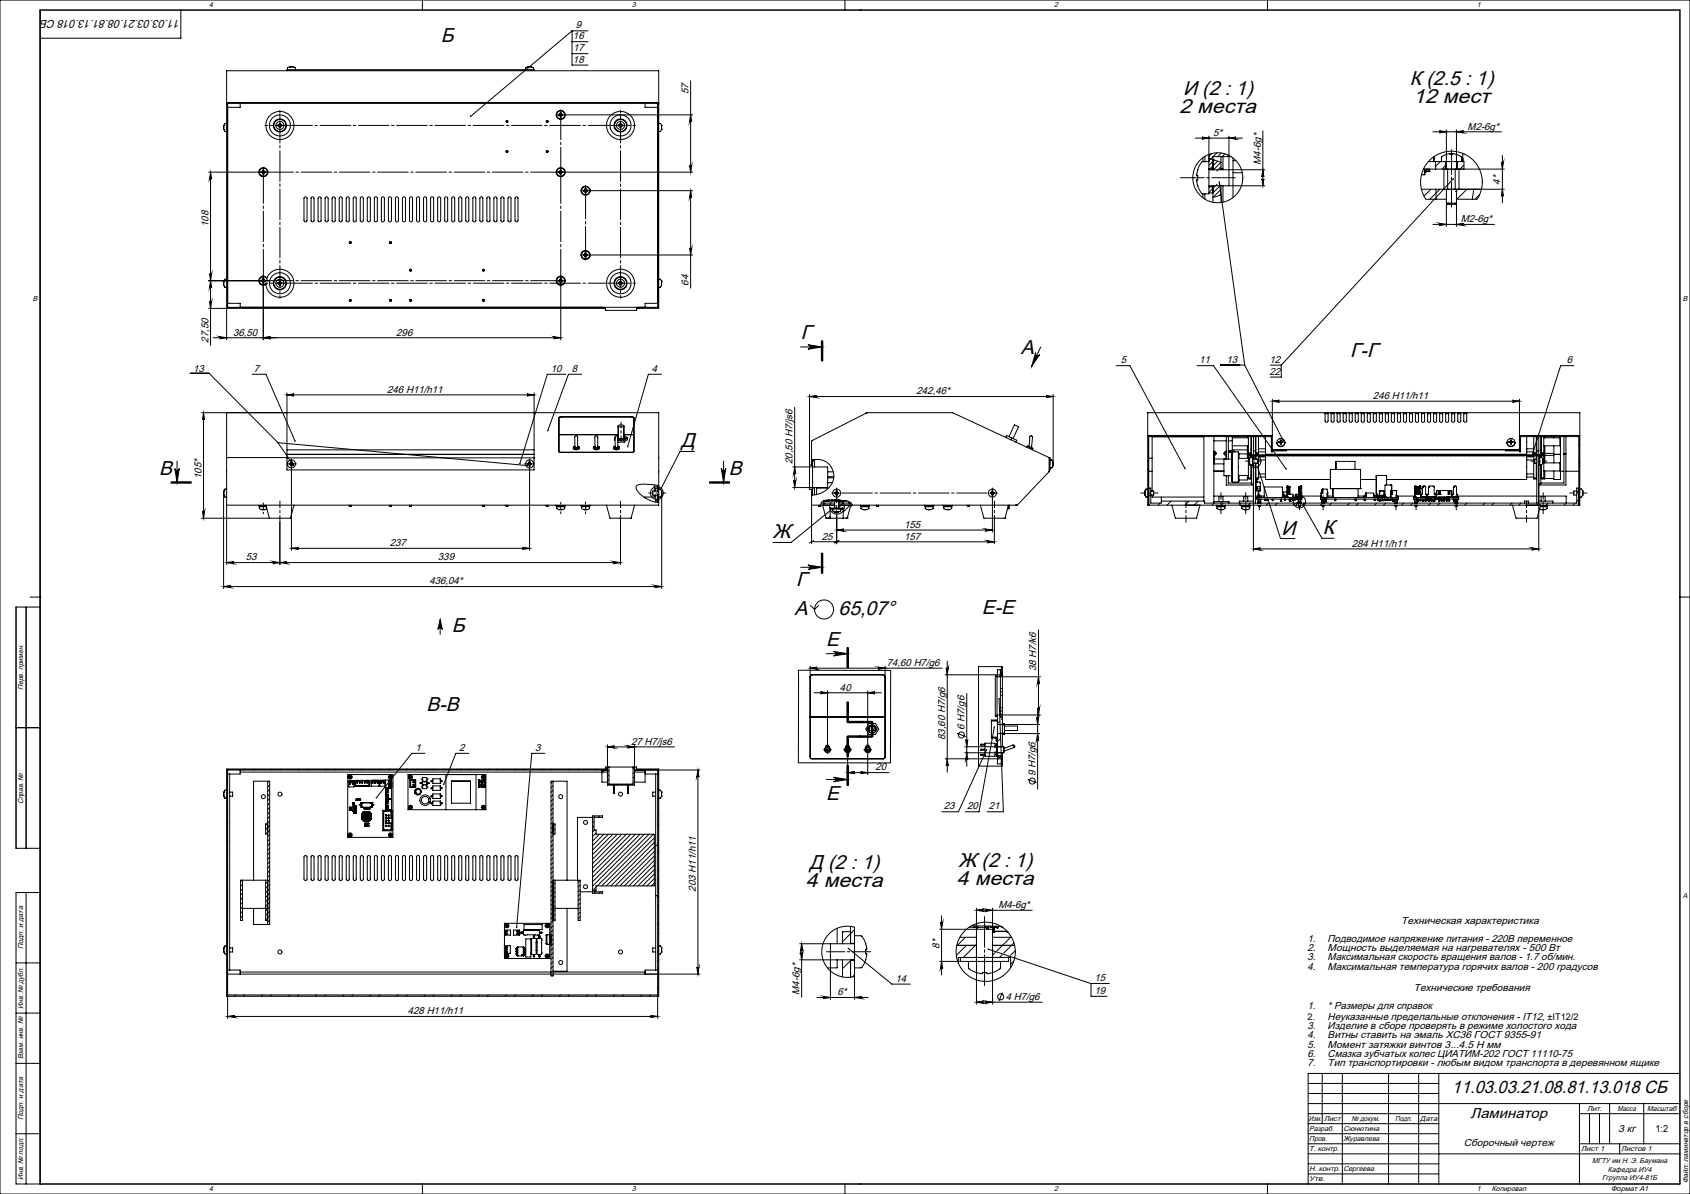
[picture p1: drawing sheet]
<svg xmlns="http://www.w3.org/2000/svg" width="841mm" height="594mm" viewBox="0 0 841 594" stroke-linecap="round" stroke-linejoin="round" font-family="sans-serif">
<defs><g id="words">
<g font-size="10">
<text x="219" y="21">Б</text>
<text x="589" y="47">И (2 : 1)</text>
<text x="702" y="42">К (2.5 : 1)</text>
<text x="703" y="51">12 мест</text>
<text x="587" y="56">2 места</text>
<text x="398" y="169">Г</text>
<text x="508" y="176">A</text>
<text x="672" y="178">Г-Г</text>
<text x="339" y="223">Д</text>
<text x="79" y="236">В</text>
<text x="363" y="236">В</text>
<text x="385" y="268">Ж</text>
<text x="638" y="266">И</text>
<text x="658" y="266">К</text>
<text x="396" y="292">Г</text>
<text x="395" y="306">A</text>
<text x="417" y="306">65,07°</text>
<text x="489" y="305">Е-Е</text>
<text x="225" y="314">Б</text>
<text x="411" y="321">Е</text>
<text x="212" y="354">В-В</text>
<text x="411" y="398">Е</text>
<text x="477" y="431">Ж (2 : 1)</text>
<text x="403" y="432">Д (2 : 1)</text>
<text x="401" y="441">4 места</text>
<text x="476" y="440">4 места</text>
</g>
<text font-size="8.8" x="722" y="544">11.03.03.21.08.81.13.018 СБ</text>
<text font-size="7.1" x="732" y="556">Ламинатор</text>
<text font-size="5.7" x="90" y="10" transform="rotate(-180 90 10)">11.03.03.21.08.81.13.018 СБ</text>
<g font-size="5">
<text x="287" y="14">9</text>
<text x="285" y="20">16</text>
<text x="285" y="26">17</text>
<text x="285" y="31">18</text>
<text x="343" y="47" transform="rotate(-90 343 47)">57</text>
<text x="730" y="64">М2-6g*</text>
<text x="604" y="68">5*</text>
<text x="627" y="82" transform="rotate(-90 627 82)">М4-6g*</text>
<text x="747" y="92" transform="rotate(-90 747 92)">4*</text>
<text x="104" y="113" transform="rotate(-90 104 113)">108</text>
<text x="727" y="111">М2-6g*</text>
<text x="343" y="142" transform="rotate(-90 343 142)">64</text>
<text x="116" y="167">36,50</text>
<text x="197" y="167">296</text>
<text x="104" y="170" transform="rotate(-90 104 170)">27,50</text>
<text x="96" y="185">13</text>
<text x="126" y="185">7</text>
<text x="274" y="185">10</text>
<text x="285" y="185">8</text>
<text x="324" y="185">4</text>
<text x="558" y="181">5</text>
<text x="597" y="181">11</text>
<text x="610" y="181">13</text>
<text x="632" y="180">12</text>
<text x="780" y="181">6</text>
<text x="632" y="186">22</text>
<text x="193" y="195">246 H11/h11</text>
<text x="456" y="196">242,46*</text>
<text x="683" y="198">246 H11/h11</text>
<text x="394" y="231" transform="rotate(-90 394 231)">20,50 H7/js6</text>
<text x="100" y="238" transform="rotate(-90 100 238)">105*</text>
<text x="450" y="263">155</text>
<text x="409" y="268">25</text>
<text x="450" y="268">157</text>
<text x="194" y="272">237</text>
<text x="673" y="272">284 H11/h11</text>
<text x="122" y="279">53</text>
<text x="218" y="279">339</text>
<text x="214" y="291">436,04*</text>
<text x="441" y="331">74,60 H7/g6</text>
<text x="516" y="334" transform="rotate(-90 516 334)">38 H7/k6</text>
<text x="418" y="344">40</text>
<text x="480" y="363" transform="rotate(-90 480 363)">6 H7/g6</text>
<text x="314" y="370">27 H7/js6</text>
<text x="470" y="368" transform="rotate(-90 470 368)">83,60 H7/g6</text>
<text x="207" y="374">1</text>
<text x="229" y="374">2</text>
<text x="266" y="374">3</text>
<text x="436" y="383">20</text>
<text x="515" y="386" transform="rotate(-90 515 386)">9 H7/g6</text>
<text x="470" y="403">23</text>
<text x="481" y="403">20</text>
<text x="492" y="403">21</text>
<text x="346" y="444" transform="rotate(-90 346 444)">203 H11/h11</text>
<text x="497" y="452">М4-6g*</text>
<text x="697" y="459">Техническая характеристика</text>
<text x="468" y="472" transform="rotate(-90 468 472)">8*</text>
<text x="651" y="469">1.</text>
<text x="651" y="473">2.</text>
<text x="661" y="469">Подводимое напряжение питания - 220В переменное</text>
<text x="661" y="473">Мощность выделяемая на нагревателях - 500 Вт</text>
<text x="651" y="478">3.</text>
<text x="661" y="478">Максимальная скорость вращения валов - 1.7 об/мин.</text>
<text x="651" y="482">4.</text>
<text x="661" y="482">Максимальная температура горячих валов - 200 градусов</text>
<text x="446" y="489">14</text>
<text x="545" y="488">15</text>
<text x="398" y="495" transform="rotate(-90 398 495)">М4-6g*</text>
<text x="417" y="495">6*</text>
<text x="500" y="497">4 H7/g6</text>
<text x="545" y="495">19</text>
<text x="704" y="493">Технические требования</text>
<text x="651" y="502">1.</text>
<text x="661" y="502">* Размеры для справок</text>
<text x="203" y="505">428 H11/h11</text>
<text x="661" y="508">Неуказанные пределальные отклонения - IT12, ±IT12/2</text>
<text x="651" y="512">3.</text>
<text x="661" y="512">Изделие в сборе проверять в режиме холостого хода</text>
<text x="651" y="517">4.</text>
<text x="651" y="521">5.</text>
<text x="661" y="517">Витны ставить на эмаль ХС36 ГОСТ 9355-91</text>
<text x="661" y="521">Момент затяжки винтов 3...4.5 Н мм</text>
<text x="651" y="526">6.</text>
<text x="661" y="526">Смазка зубчатых колес ЦИАТИМ-202 ГОСТ 11110-75</text>
<text x="651" y="530">7.</text>
<text x="661" y="530">Тип транспортировки - любым видом транспорта в деревянном ящике</text>
<text x="805" y="563">3 кг</text>
<text x="728" y="570">Сборочный чертеж</text>
</g>
<text font-size="4.8" x="824" y="563">1:2</text>
<text font-size="4.6" x="651" y="508">2.</text>
<g font-size="3.6">
<text x="104" y="4">4</text>
<text x="314" y="4">3</text>
<text x="525" y="4">2</text>
<text x="735" y="4">1</text>
<text x="16" y="150">B</text>
<text x="837" y="150">B</text>
<text x="12" y="343" transform="rotate(-90 12 343)">Перв. примен.</text>
<text x="12" y="400" transform="rotate(-90 12 400)">Справ. №</text>
<text x="837" y="447">A</text>
<text x="12" y="472" transform="rotate(-90 12 472)">Подп. и дата</text>
<text x="12" y="502" transform="rotate(-90 12 502)">Инв. № дубл.</text>
<text x="12" y="527" transform="rotate(-90 12 527)">Взам. инв. №</text>
<text x="12" y="557" transform="rotate(-90 12 557)">Подп. и дата</text>
<text x="651" y="558">Изм.</text>
<text x="659" y="558">Лист</text>
<text x="672" y="558">№ докум.</text>
<text x="694" y="558">Подп.</text>
<text x="707" y="558">Дата</text>
<text x="790" y="553">Лит.</text>
<text x="805" y="553">Масса</text>
<text x="820" y="553">Масштаб</text>
<text x="652" y="563">Разраб.</text>
<text x="668" y="563">Сюнютина</text>
<text x="652" y="568">Пров.</text>
<text x="668" y="568">Журавлева</text>
<text x="652" y="573">Т. контр.</text>
<text x="787" y="573">Лист 1</text>
<text x="807" y="573">Листов 1</text>
<text x="792" y="579">МГТУ им Н. Э. Баумана</text>
<text x="12" y="587" transform="rotate(-90 12 587)">Инв. № подл.</text>
<text x="651" y="588">Утв.</text>
<text x="652" y="583">Н. контр.</text>
<text x="668" y="583">Сергеева</text>
<text x="797" y="587">Ггруппа ИУ4-81Б</text>
<text x="800" y="583">Кафедра ИУ4</text>
<text x="104" y="593">4</text>
<text x="314" y="593">3</text>
<text x="525" y="593">2</text>
<text x="735" y="593">1</text>
<text x="742" y="593">Копировал</text>
<text x="802" y="593">Формат А1</text>
<text x="840" y="589" transform="rotate(-90 840 589)">Файл: ламинатор в сборе</text>
</g>
</g></defs>
<g fill="none" stroke="#000" stroke-width=".5">
<path d="M0 0h841v594h-841zM90 5v14h-70M210 0v5M285 15v6h8M293 15h-8l-51 43M420 0v5M428 5h.1M631 0v5M143 35h123M144 33l-1 1v1M144 33h.1M145 33h-1"/>
<path d="M145 33h.1M145 33h1M146 33h.1M146 33l1 1M147 34h.1M147 34v1M262 34v1M262 34h.1M263 33l-1 1M263 33h.1M263 33h1M264 33h1"/>
<path d="M264 33h.1M265 33h.1M265 33l1 1v1M285 21v6M285 27v5h8M285 27h8M113 52h.1M113 51h215M113 51v102h214v-102M120 51v2h-7M279 57h.1M279 57h-1h1"/>
<path d="M279 57v1M279 57v-1v1M279 58h.1M279 57h1h-1M280 57h.1M282 57h63M321 51v2h6M327 52h1M344 40v46M344 57v4v-1l-1 1zM111 64l1 1h1M111 62v2"/>
<path d="M111 62h.1M111 64h.1M113 61h-1l-1 1M139 62h1M139 62v1M139 62h-1l1 1M139 63h.1M139 63h1M139 62v-1l1 1M139 62h.1M140 62v1M140 62h.1"/>
<path d="M140 63h.1M308 62v1M308 63h1M309 63h.1M309 62v-1v1M309 62h-1M309 62h.1M309 62v1M309 62h1l-1 1M328 61h1v1M329 64v1h-1M329 62h.1"/>
<path d="M329 62v1M329 63v1M329 64h.1M329 63h.1M595 69h23M598 68l4 1h-4h1zM599 78v2M599 78h1M600 78v2M602 68v12M602 79l6 2-4 4M603 76l-1 2"/>
<path d="M604 78h9M604 78v6M604 78l-2 2M604 80l-2 2M606 76l-2 2M608 78v6M608 76l-2 2M609 78v6M610 77l-2 1M611 77l-1 1M612 68v24M612 69l3-1v1z"/>
<path d="M614 79v19M614 80h1M628 65v27M713 66h34M713 78v2M716 65l4 1h-4h1zM720 65v19M720 77l-3 1v2M720 77h.1M720 77h5M725 77l2 1v2M725 77h.1"/>
<path d="M725 65v19M725 66l3-1v1zM728 76v4M729 77h.1M748 77v24M104 86h30M105 86v86M105 86v3h-1zM131 85v1M131 85h-1l1 1M131 86h.1M131 85h.1"/>
<path d="M131 86v1v-1M131 85h1l-1 1M132 85v1M152 98l1 1v11a.8 .8 0 0 1-1 0 .8 .8 0 0 1-1 0zM155 98h1v1v11a.7 .7 0 0 1-1 0zM159 98l1 1v11a.7 .7 0 0 1-1 0 .7 .7 0 0 1-1 0zM162 98h1v1v11a.8 .8 0 0 1-1 0zM166 98l1 1v11a.8 .8 0 0 1-1 0 .8 .8 0 0 1-1 0zM169 98h1v1v11a.7 .7 0 0 1-1 0zM173 98l1 1v11a.7 .7 0 0 1-1 0 .7 .7 0 0 1-1 0zM176 98h1v1v11a.7 .7 0 0 1-1 0zM179 98h1l1 1v11a.8 .8 0 0 1-1 0 .8 .8 0 0 1-1 0z"/>
<path d="M183 98h1v1v11a.8 .8 0 0 1-1 0zM187 98l1 1v11a.7 .7 0 0 1-1 0 .7 .7 0 0 1-1 0zM190 98h1v1v11a.7 .7 0 0 1-1 0zM193 98h1l1 1v11a.8 .8 0 0 1-1 0 .8 .8 0 0 1-1 0zM197 98h1v1v11a.8 .8 0 0 1-1 0zM201 98l1 1v11a.8 .8 0 0 1-1 0 .8 .8 0 0 1-1 0zM204 98h1v1v11a.7 .7 0 0 1-1 0zM208 98l1 1v11a.7 .7 0 0 1-1 0 .7 .7 0 0 1-1 0zM211 98h1v1v11a.8 .8 0 0 1-1 0zM215 98l1 1v11a.8 .8 0 0 1-1 0 .8 .8 0 0 1-1 0zM218 98h1v1v11a.7 .7 0 0 1-1 0zM222 98l1 1v11a.7 .7 0 0 1-1 0 .7 .7 0 0 1-1 0z"/>
<path d="M225 98h1v1v11a.7 .7 0 0 1-1 0zM228 98h1l1 1v11a.8 .8 0 0 1-1 0 .8 .8 0 0 1-1 0zM232 98h1v1v11a.8 .8 0 0 1-1 0zM236 98l1 1v11a.7 .7 0 0 1-1 0 .7 .7 0 0 1-1 0zM239 98h1v1v11a.7 .7 0 0 1-1 0zM242 98h1l1 1v11a.8 .8 0 0 1-1 0 .8 .8 0 0 1-1 0zM246 98h1v1v11a.8 .8 0 0 1-1 0zM250 98l1 1v11a.8 .8 0 0 1-1 0 .8 .8 0 0 1-1 0zM253 98h1v1v11a.7 .7 0 0 1-1 0zM257 98l1 1v11a.7 .7 0 0 1-1 0 .7 .7 0 0 1-1 0zM277 86h68M279 85v1"/>
<path d="M279 85l-1 1h1M279 86h.1M279 85h.1M279 86v1v-1M279 85h1l-1 1M280 85v1M291 95h1M291 95h.1M291 95h-1h1M291 95v1l1-1M291 94h1M291 94v1"/>
<path d="M292 94v1M292 95h.1M294 94v2M294 95h51M343 82l1 1v-1v4zM344 95v48M344 95v3h-1zM594 88h.1M596 92h.1M596 84h.1M596 84v3v2v3M599 96v2"/>
<path d="M600 96v3M602 80v16h-4a4 4 0 0 1-2-4M602 80h-4a4 4 0 0 0-2 4M602 93h2M602 93v1M604 84h-2h27M604 92v9M606 92l-4 4M606 80l-4 4M607 91l12 91M608 84h1M608 92v9"/>
<path d="M608 97l-4 1M608 96l-1 1M608 83l-3 2M608 92l-4 4h-2M608 94l-4 4M609 92v9M614 86h4M628 89h1l-1 3zM628 84l1 4v-1l-1 1zM629 92h-27v1M709 84v1M709 86h.1"/>
<path d="M709 85h.1M709 86v1h-2M709 85v1M710 85h.1M710 84h.1M710 84v1M710 84v2h-1M710 84l-1 1M711 84h-1M711 80h6M711 84v1h-1M712 94l-3 4"/>
<path d="M714 80v4M715 94v5M717 94l-5 5M717 80l-3 3M717 80h10M719 84v10M719 80v4M719 82l-1 2M720 80v1M720 99h-10l-3-5v-5l1-5 3-4 5-3 5-2 7 1 4 3 4 4 2 6-1 5-2 5h-10M720 94v19M720 84v10"/>
<path d="M723 89l-85 93M724 84v10M725 94v19M725 80v1M725 80v4M726 94l-2 1M726 80l-1 1M726 84v10M727 80h2v4M729 82l-2 2M730 94l-5 5M733 94v5"/>
<path d="M736 97l-2 2M747 81h1v3zM748 94v4v-1l-1 1zM749 84h-41M749 94h-42M713 112h31M716 111l4 1h-4h1zM720 101h5l-1 1h-4zM725 112l3-1v1zM104 140h30M104 136l1 1v-1v4zM105 140v3h-1z"/>
<path d="M111 140v2l1 1h1M111 140h.1M113 139h-1l-1 1M129 138l2-1 2 1a7 7 0 0 1 11-2 7 7 0 0 1-2 11 7 7 0 0 1-10-6 2.2 2.2 0 0 1-3 0 2.2 2.2 0 0 1 0-3zM131 139v1M131 139h-1l1 1M131 140h.1M131 139h.1M131 137v32M131 139h1l-1 1M132 139v1M133 139a2 2 0 0 0-3-1 2 2 0 0 0 0 3 2 2 0 0 0 3 0"/>
<path d="M279 139v1M279 139l-1 1h1M279 140h.1M279 139h.1M279 137v32M279 139h1l-1 1M280 139v1M291 127h.1M291 127h-1h1M291 127v1l1-1M291 126h1M291 126v1"/>
<path d="M291 127h1M292 126v1M292 127h.1M294 126v2M294 127h51M328 139h1v1M329 140h.1M329 140v1M343 123l1 1v-1v4zM104 153h197M104 150h1v3zM113 151h7v2"/>
<path d="M131 140v1v-1M139 141h.1M139 141h-1h1M139 141v1l1-1M139 140h1M139 140v1M139 141h1M140 140v1M140 141h.1M279 140v1v-1M301 153v1h16v-1M308 141h.1"/>
<path d="M308 141h1M309 141v1v-1M309 140h.1M309 140l-1 1M309 141h.1M309 140v1M309 141h1h-1M317 153h11v-118h-215v134M327 151h-6v2M329 141h.1M329 141v2h-1M106 168h173"/>
<path d="M109 167l4 1-4 1 1-1zM131 168l4-1-1 1 1 1zM276 167l3 1-3 1v-1zM398 173h11M402 171l7 2-7 1a1.1 1.1 0 0 0 1-1 1.1 1.1 0 0 0-1-2zM409 170v10M515 175a1.1 1.1 0 0 0 1 2 1.1 1.1 0 0 0 1-1l-4 6zM518 173l-5 9M95 186h9l34 34M125 186h7l15 33M143 195v39h123v-6M143 196h123"/>
<path d="M143 196h3v1zM262 196h4l-4 1h1zM266 195v33M282 186h-10l-13 45M289 186h-6l-10 28M329 186h-6l-11 36M403 196v47h1M403 197h121M403 197h3v1zM521 197h3l-3 1v-1zM524 196v34M555 182h7l28 51"/>
<path d="M596 182h8l36 51M619 182h-11M619 182l20 37M632 182h6M633 199v26v-8h-61v34M633 200h123M633 200l4-1h-1l1 1zM638 182v6h-6M753 199l3 1h-3zM756 199v26h1v-8h29v34M783 182h-6l-15 45M101 205v53"/>
<path d="M101 205l1 4-1-1v1zM113 205v76M113 205h.1M143 205h.1M266 205h.1M278 216h30M278 208l37-1v1v17h-36h-1zM286 217h1v5v1l-1-1zM296 217h1v5v1l-1-1zM306 218h.1M306 218v1M306 217h1v5v1l-1-1z"/>
<path d="M307 218l1 1a1.8 1.8 0 0 0 3-2v1a2.1 2.1 0 0 1-4 0zM307 219h4M307 220h4M308 212v6M308 217h-1M308 212a1.4 1.4 0 0 1 1-1 1.4 1.4 0 0 1 1 1M308 212h2M308 218h2M310 212v6M311 212l-1 6M311 216h4M311 217h.1"/>
<path d="M311 219v1M311 217l1 1M312 218l-1 1M312 218v1l-1 1M328 205v38M328 205h.1M328 205h-228M395 203v40M431 205h43l48 23v7l-16 16M431 205v1M431 205l-27 14v12M432 205h-1"/>
<path d="M501 218v-1l5 2v1M502 217l3-6 2 1-3 6M503 218v1M513 217h-1v5M513 217h.1M513 217l1 1M514 217l-1 6M571 205h.1M571 205h88M571 205v46h75M571 217h62M572 220h-1"/>
<path d="M575 217h-1M581 217h.1M584 217h-1M586 217h.1M588 217h.1M597 217h.1M599 217h-26v27M599 217v32M602 217h-1M604 217v33M604 219h6M610 217v11"/>
<path d="M611 217h-1M611 217v11M611 219h2M613 217v1M613 218v4M613 218h8M615 217h.1M621 217v1M621 217v8h2M623 217v8M623 217v10M624 217v9l-1 1"/>
<path d="M625 217v9M625 217v8h1M626 217v8M628 217h.1M630 217v9M636 220h1M637 218h1M637 220h.1M637 220h-1M637 219h1M637 219v1M637 220h1"/>
<path d="M638 219v1M638 220h.1M659 205v4a.7 .7 0 0 0 1 1 .7 .7 0 0 0 1-1v-4M659 205h2M659 206h2M661 205h1M662 205v4a.7 .7 0 0 0 1 1 .7 .7 0 0 0 1-1v-4M662 205h2M662 206h2M664 205h1M665 205v4a.7 .7 0 0 0 1 1 .7 .7 0 0 0 1-1v-4M665 205h2"/>
<path d="M665 206h2M667 205h1M668 205v4a.8 .8 0 0 0 1 1 .8 .8 0 0 0 1-1v-4M668 205h2M668 206h2M670 205h1M671 205v4a.8 .8 0 0 0 1 1 .8 .8 0 0 0 1-1v-4M671 205h2M671 206h2M673 205h1M674 205v4a.8 .8 0 0 0 1 1 .8 .8 0 0 0 1-1v-4M674 205h2"/>
<path d="M674 206h2M676 205h1M677 205v4a.8 .8 0 0 0 1 1 .8 .8 0 0 0 1-1v-4M677 205h2M677 206h2M679 205h1M680 205v4a.8 .8 0 0 0 1 1 .8 .8 0 0 0 1-1v-4M680 205h2M680 206h2M682 205h1M683 205v4a.8 .8 0 0 0 1 1 .8 .8 0 0 0 1-1v-4M683 205h2"/>
<path d="M683 206h2M685 205h1M686 205v4a.8 .8 0 0 0 1 1 .8 .8 0 0 0 1-1v-4M686 205h2M686 206h2M688 205h1M689 205v4a.8 .8 0 0 0 1 1 .8 .8 0 0 0 1-1v-4M689 205h2M689 206h2M691 205h1M692 205v4a.8 .8 0 0 0 1 1 .8 .8 0 0 0 1-1v-4M692 205h2"/>
<path d="M692 206h2M694 205h1M695 205v4a.8 .8 0 0 0 1 1 .8 .8 0 0 0 1-1v-4M695 205h2M695 206h2M697 205h1M698 205v4a.8 .8 0 0 0 1 1 .8 .8 0 0 0 1-1v-4M698 205h2M698 206h2M700 205h1M701 205v4a.8 .8 0 0 0 1 1 .8 .8 0 0 0 1-1v-4M701 205h2"/>
<path d="M701 206h2M703 205h1M704 205v4a.8 .8 0 0 0 1 1 .8 .8 0 0 0 1-1v-4M704 205h2M704 206h2M706 205h1M707 205v4a.7 .7 0 0 0 1 1 .7 .7 0 0 0 1-1v-4M707 205h2M707 206h2M709 205h1M710 205v4a.7 .7 0 0 0 1 1 .7 .7 0 0 0 1-1v-4M710 205h2"/>
<path d="M710 206h2M712 205h1M713 205v4a.7 .7 0 0 0 1 1 .7 .7 0 0 0 1-1v-4M713 205h2M713 206h2M715 205h1M716 205v4a.7 .7 0 0 0 1 1 .7 .7 0 0 0 1-1v-4M716 205h2M716 206h2M718 205h1M719 205v4a.7 .7 0 0 0 1 1 .7 .7 0 0 0 1-1v-4M719 205h2"/>
<path d="M719 206h2M721 205h1M722 205v4a.7 .7 0 0 0 1 1 .7 .7 0 0 0 1-1v-4M722 205h2M722 206h2M724 205h1M725 205v4a.7 .7 0 0 0 1 1 .7 .7 0 0 0 1-1v-4M725 205h2M725 206h2M727 205h1M728 205v4a.7 .7 0 0 0 1 1 .7 .7 0 0 0 1-1v-4M728 205h2"/>
<path d="M728 206h2M730 205h56M751 220h.1M751 218h1M751 220h1M752 220h-1M752 219h.1M752 219l-1 1M752 219v1M752 220h.1M752 220h1M753 220h-1"/>
<path d="M756 217h30M757 219l-1 1M759 217h.1M760 217v9M763 217v8M764 217h-1M765 217v8h-2M765 217v9M766 217v9M767 217v10M767 217v8M768 217v8h-1"/>
<path d="M768 218h8v4h-8M769 217v1M773 217h-1M773 217v1M777 217v9M777 217h-1M778 217v23h-11M779 217v24h-13M786 217h-1M786 205h.1M786 205v46h-139M85 240h10"/>
<path d="M87 233a1.1 1.1 0 0 0 1 1 1.1 1.1 0 0 0 1-1l-1 7zM88 229v11M113 228h30M138 220l8 12M138 220l125 12M143 226h123M143 224h123M143 228h123M145 231h1M145 231h.1M145 231h-1h1M145 230v1"/>
<path d="M145 230h.1M145 231v1v-1M145 233v41M145 231h1h-1M146 231h.1M263 231h1M263 231h.1M263 230h1M263 230v1M263 231v1l1-1M264 230v1M264 233v41"/>
<path d="M264 231h1h-1M264 231h.1M285 223a1.6 1.6 0 0 0 2 1 1.6 1.6 0 0 0 1-1M286 222h-1a1.5 1.5 0 0 0 2 1 1.5 1.5 0 0 0 1 0M286 222a1.3 1.3 0 0 0 1 1 1.3 1.3 0 0 0 1-1h-1M288 222v1M295 223a1.6 1.6 0 0 0 2 1 1.6 1.6 0 0 0 1-1M296 222h-1a1.5 1.5 0 0 0 2 1 1.5 1.5 0 0 0 1 0M296 222a1.3 1.3 0 0 0 2 0h-1M298 222v1M305 223a1.6 1.6 0 0 0 2 1 1.6 1.6 0 0 0 1-1M306 222h-1a1.5 1.5 0 0 0 2 1 1.5 1.5 0 0 0 1 0"/>
<path d="M306 222a1.3 1.3 0 0 0 1 1 1.3 1.3 0 0 0 1-1h-1M308 222v1M346 225h-8l-9 18M353 240h10M359 233a1.1 1.1 0 0 0 1 1 1.1 1.1 0 0 0 1-1l-1 7zM360 229v11M394 232h18v11h-18M395 239v1l1-1-1 4zM395 232l1 4v-1l-1 1zM404 231h.1M404 229a9 9 0 0 1 11 6 9 9 0 0 1-6 10l-5 1M404 231h-1v1"/>
<path d="M404 231v12M404 231v-2h1v3M405 229l-1 1M412 238h3M412 235h3M412 237h3M511 222l3 1M511 222h.1M514 223v1M522 228h1v6h-1M523 229h.1M523 233h.1"/>
<path d="M523 229l1 1M524 230h.1M524 231h.1M524 232h.1M524 232l-1 1M524 231v1M524 230v1M572 229h-1M572 233l-1 1M572 228h1M572 234h1M604 225l1 1-1 1"/>
<path d="M604 224l1 2M604 231h5M604 234h5M604 230h.1M604 225v6M604 228h9M609 228v9h4M610 225h.1M610 225l-1 1 1 1M610 224l-1 2M610 237v4h14M611 225h3"/>
<path d="M611 224l4 1M611 237v3h12M611 225h2M612 225h1M612 225h-1M612 225h.1M613 225h3v15h-3zM613 222v2h8M613 226v13M613 222h8M616 228h5M616 237h5"/>
<path d="M617 226v2M617 237l-1 2M621 222v6M621 237v2h-4M621 226h1v1M622 230h.1M622 229h.1M622 230v1M622 228h.1M622 229v1M622 228v1M622 238h-1"/>
<path d="M622 225v1h-6M622 231h.1M622 227h.1M622 227v1M622 227h1M623 227h.1M623 231v7M623 224h.1M623 236h.1M623 227h-2v11h2M623 231v10h1M623 227h2l-1 1v-1h142v47"/>
<path d="M623 227v4M623 227v-1h143v5M623 228h3v2h-3l1 1M624 230v44M624 231h-2M624 224h1M624 230l-1 1M625 232h-1M625 224h.1M625 236h.1M625 227v1M625 230v20"/>
<path d="M625 238v1zM625 240h2v2M625 238v6h2v-1M625 230v8h1M626 238v2M626 232l11 36h7M626 226l-1 1M626 227v11M626 238h-1M626 225v1h-1M626 229h4M626 225h4"/>
<path d="M626 236h4M626 227h4M626 237h4M626 223h4M628 226v1M630 227v12h32M630 226h.1M630 226h130M630 226v1M633 226l-1 1M633 221v1M633 224h123"/>
<path d="M633 224h7M635 226l-1 1M635 220a2 2 0 0 0 2 2 2 2 0 0 0 2-2M637 220v1l1-1M637 221h1zM637 226v1M639 226v1M640 224h-7M642 226l-1 1M644 226l-1 1M646 226v1M648 226v1"/>
<path d="M651 226l-1 1M653 226l-1 1M655 226v1M657 226v1M660 226l-1 1M662 226l-1 1M662 234h15v9h-15zM664 226v1M665 234v-4h9v4M666 226v1M669 226l-1 1M671 226l-1 1"/>
<path d="M673 226v1M675 226v1M677 239h8M678 226l-1 1M680 226l-1 1M682 226v1M684 226v1M685 237v9M685 237h5v4M686 237h.1M687 226l-1 1M689 226l-1 1"/>
<path d="M691 226v1M693 226v1M696 226l-1 1M698 226l-1 1M700 226v1M702 226v1M705 226l-1 1M707 226l-1 1M709 226v1M711 226v1M713 226v1M716 226l-1 1"/>
<path d="M718 226v1M720 226v1M722 226v1M725 226l-1 1M727 226l-1 1M729 226v1M731 226v1M734 226l-1 1M736 226l-1 1M738 226v1M740 226v1M743 226l-1 1"/>
<path d="M745 226l-1 1M747 226v1M749 224h7M749 226v1M750 220a2 2 0 0 0 2 2 2 2 0 0 0 2-2M751 220l1 1v-1M752 226l-1 1M752 221h.1M754 226l-1 1M756 226v1M757 224h-1h-7M758 226v1"/>
<path d="M760 227v12h-70M760 226h.1M760 229h3M760 225h3M760 236h3M760 227h3M760 237h3M760 223h3M761 226l-1 1M763 227h-1M763 227v11M763 238h2"/>
<path d="M763 225v1h2M765 230v8h-2M765 224h.1M765 236h.1M765 228h-1v2h1M765 227v23M765 224h1M765 226v1v1M766 231h1M766 230h.1M766 231h.1M767 227h1v11h-1"/>
<path d="M767 224h.1M767 236h.1M767 231v10h-1M767 227l1 1M767 227h.1M767 231v7M767 227l-1 1M767 227v-1h2v4M768 230l-1 1M768 228v2M768 230h.1M768 228h.1"/>
<path d="M768 230h8v4h-8M769 234v4h-2M769 222v4h-2v-1M769 238h4M769 227h4M769 226h4M773 226v4M773 222v4M773 226h4M777 226v13h-4v-5M777 234h1M778 226h1"/>
<path d="M779 234h7M786 230h.1M786 221v1M786 234v1M85 240h10zM100 258h34M101 254v1l1-1-1 4zM111 245v48M111 245v1M111 246l1 1h1M111 246h.1M111 244v1"/>
<path d="M111 244h.1M113 243h-1l-1 1M129 251l3 1M129 252h.1M130 253l1 1M130 253h.1M131 252h.1M131 252h-2v1h1M131 252h2M131 254h.1M132 253l-1 1M132 253h.1"/>
<path d="M132 251l2 7M133 253h-1M139 260v21M146 251l-1 7h-11M174 252h1M174 251v1M175 251v1M194 252h1M194 251v1M195 251v1M204 252h1M204 251v1"/>
<path d="M205 251v1M240 252h1M240 251v1M241 251v1M252 252h1M252 251v1M253 251v1M272 252h1M272 251v1M273 251v1M277 251h4M277 252h.1"/>
<path d="M278 253h.1M278 253h2M279 252h.1M279 252h-2v1h1M279 252h2M280 253h.1M281 252v1h-1M289 251h5M289 252h4v1h-1M289 252v1h1M290 253h2M290 253h.1"/>
<path d="M292 253h.1M293 252h.1M302 251l2 7h10l2-7M309 260v21M321 247v1M326 241v3M326 246v1h-6M326 246v4M327 241v3M327 246v4M327 243h-1v1M328 244h-3v2h3"/>
<path d="M328 242l-8-1h-3v1a12 12 0 0 0 11 8M328 243h1v1M328 243v4M328 247v4h-215M328 248l-2 2M329 246v1h-1M329 245v1M329 246h.1M329 244h.1M329 244v1M329 245h.1M329 245v48"/>
<path d="M404 243v28M404 251h11M404 243v3M405 243h-1M405 243v3M407 252h1M407 251v1M409 250h6M409 251l2 7M410 249h.1M410 249v1M410 249h1"/>
<path d="M411 250l-1 1M411 249h-1M411 249h.1M411 258h.1M411 258h2M412 249h.1M412 240h2M412 249h-1M412 243h-6v3M413 249h-1M413 249h.1M413 249h1"/>
<path d="M413 257l-1 1M413 258h7M413 254l-19 16h-9M413 253h6M413 253a2.4 2.4 0 0 0 4 0h2M413 253v5M414 249h.1M414 249h3M414 253v1l1 1M415 249h-1M415 249h.1M415 255h2"/>
<path d="M415 255h.1M415 253v-4h2v4M416 249h-1M416 245v1M416 245h-1l1 1M416 246h.1M416 246h1M416 245h1M416 245v-1l1 1M416 245h.1M416 257v14M416 249h1"/>
<path d="M417 245h.1M417 249h.1M417 245v1M417 246h.1M417 249h1v1M417 255h.1M417 250h7M418 249h.1M418 253v1l-1 1M418 249h1M419 249h.1M419 249h1"/>
<path d="M419 249v1M419 253l1 5M420 250l-3 3M420 249h.1M420 258h2M420 249v1h-3M421 249h.1M422 258h.1M422 257l-1 1M422 249v1M423 250h.1M423 252h.1"/>
<path d="M423 252l-1 6M424 251l-4 4M424 251a8 8 0 0 0-8-2h-4a2.9 2.9 0 0 0-4 3M428 251l4 1M429 252h.1M429 253h-1v-1h4v1h-1M429 253h2M429 253h.1M431 253h.1M432 252h.1M433 251l-1 1M436 252h1"/>
<path d="M436 251v1M437 251v1M460 251l4 1M461 252h.1M461 253h-1v-1h4v1h-1M461 253h2M461 253h.1M463 253h.1M464 252h.1M465 251l-1 1M469 251h5M470 252h4v1h-1"/>
<path d="M470 252v1h1M471 253h2M471 253h.1M473 253h.1M473 252h.1M481 252h1M481 251v1M482 251v1M488 251l2 7h10M493 245h1M493 245v1M493 246h1"/>
<path d="M494 246h.1M494 245v1M494 245h.1M494 245v-1v1M494 245h-1M494 248v17M494 245h1l-1 1M495 260v11M500 258h.1M502 252v1h-1M502 251l-2 7M502 252h.1"/>
<path d="M502 251v1M506 251h-89M506 251h.1M570 246v1h1M570 246h.1M570 244v2M570 244h.1M571 243h-1v1M572 242l-1 1M572 243h1v7h5v-3M573 246l-2 1M573 244h1v2h-1"/>
<path d="M573 246v1h26M577 250l-1 1M578 249v1M583 249l-2 2M592 249l-2 2h7l-2 7h-10l-2-7M596 249l-2 2M604 250h8M604 247h20M604 250l-1 1M605 251h5M606 252h1a1.7 1.7 0 0 1 3 1h-1M606 252v1h1"/>
<path d="M606 252h.1M607 253h2M607 253h.1M607 250v-3h2v3M607 252h.1M609 253h.1M609 250l-1 1M609 252h.1M618 251h4M618 250l-1 1M618 252h4v1h-1M618 252v1h1"/>
<path d="M619 253h2M619 253h.1M619 249v-2h2v2M621 253h.1M622 252h.1M622 250l-1 1M624 249h-7v1M625 247h1M626 248v2M626 252h1M626 251v1M626 247v1"/>
<path d="M626 247h.1M626 244v3M626 246h.1M626 247h1M627 247h.1M627 247h2M627 248v2M627 247l1 1M627 242h-1v1h1M627 242v1M627 251v1M629 248v1l1-1"/>
<path d="M630 248v1l1-1M631 250l-1 1M633 248v1v-1M636 250l-1 1M638 248l-1 1 1-1M638 245l1 1M639 246l-1 2v-6h-9v6M639 246v1M639 247h.1M639 246h.1M639 246l1 1M639 248v1l1-1"/>
<path d="M639 247v1M640 247h1M640 247v1M641 245h-2h-1M641 246h2v2M641 246v-3v-1v6M641 245v1M641 246h1M641 246h.1M642 249h.1M642 242h.1M642 242v4"/>
<path d="M642 248v1M642 248v1v-1v1M643 248v1M643 249h.1M643 248h.1M643 249h1M643 247h2M644 248h.1M644 249h.1M644 248v1M645 250l-1 1M645 248h.1"/>
<path d="M645 250v1M646 248h2M646 248h-21h23M646 248v2M646 248h.1M646 252h1M646 248v4M646 247v1M646 247h.1M646 242h1M646 242v4M646 242h.1"/>
<path d="M647 247h.1M647 247h-1M647 242h.1M647 242v4M647 248v2M647 247l1 1M647 248h.1M647 250v2M647 246v-3v-1h1v6M648 246h-3v2M648 247h9M649 252l9 16h6"/>
<path d="M649 250v1M649 250l-1 1M657 248h39h-39zM657 247h.1M658 248v2M658 252h1M658 251v1M658 248v2l-1 1M658 243v2v-2M658 250h2M659 249l-1 1M659 250h.1"/>
<path d="M659 251v1M659 248v1v-1M660 249v-1v2M660 249v1M661 245v3M661 245l-1 3M661 245l-1-2h-2l-1 5M661 247h2M663 250l-1 1M663 243v5M664 248h1M664 249h.1"/>
<path d="M664 248v1M665 248v1M672 250l-1 1M674 248h1M675 249h.1M674 248v1M675 248v1M676 247h3M676 243v5M676 250l-1 1M679 248v1v-1M680 247l-1 1"/>
<path d="M680 246h-1v2M680 246v-1h4v3M680 246v-1v3M680 246l-1 1M684 246h.1M684 246v2M684 247v1M684 248v1v-1M684 247h1M685 247h.1M685 246v1M685 250l-1 1"/>
<path d="M685 248v1l1-1M685 247v1M686 247h.1M686 247v1M686 248v1h1v-1M686 249h.1M686 249h1M686 246h1M686 244v2M686 247h-1M686 246v1M686 246v2"/>
<path d="M687 249h.1M687 244h2M687 246h2M687 244v2M687 247h.1M687 246v2M687 248v1M687 248h.1M687 248v1l1-1M688 246v1M688 248v1v-1M688 246v2"/>
<path d="M688 249h1M688 246l1 2M689 249h.1M689 244v2M689 247h.1M689 247h1M689 246v2M689 248v1M689 247v1M689 246v1M689 246h.1M689 248v1l1-1"/>
<path d="M690 250l-1 1M690 247h2M690 247v1M690 248v1v-1M690 248h.1M690 249h.1M690 249h2M691 249h.1M691 249h1M692 249h.1M692 248h.1M692 248v1"/>
<path d="M692 241h.1M692 246h.1M692 241l1 5M692 241v5M692 241h-3v5M692 246h1v-2h2v4M692 244v4M693 249h.1M693 248v1M694 248v2M694 252h1M694 251v1"/>
<path d="M695 247h.1M695 247h9M695 248v2M695 247l1 1M695 251v1M699 250l-2 1M703 250l-1 1M703 248h23h-23zM704 248v2M704 247v1M704 252h1M704 246h3"/>
<path d="M704 251v1M704 243v5M705 243v-1h-1v6M705 243v3M705 243h.1M705 251v1M705 242v4M705 248v1M705 249h.1M705 242h1M705 249v1M706 243h.1"/>
<path d="M706 249h-1M706 249h.1M706 248v1M706 242v4M706 248h-1v2M706 242h.1M706 242h-1M707 246l-1-3 1-1v6M707 249h.1M707 248v1M707 243h1M708 248h.1"/>
<path d="M708 242h1l1 6M708 249h.1M708 242l-1 6M708 248v1M708 242h.1M709 248h1M709 249h.1M709 248v1M709 242h.1M709 247v1M710 248h.1M710 248v1h1"/>
<path d="M710 247h.1M710 248l-1 1M711 248h.1M711 242h3v6M711 242l-1 6M711 248v1M711 242h.1M711 249h.1M712 248h.1M712 250l-1 1M712 248h1M712 249h.1"/>
<path d="M712 248v1M712 247v1M713 248h1M713 249h1M713 248v1M714 249h.1M714 242h.1M714 248h.1M714 248v1M714 247h1M715 248h.1M715 248h-1"/>
<path d="M715 245l-1 1M715 248v-4h7v4M716 248h.1M716 248h1M716 246h.1M716 244v2M716 244h.1M716 247v1M716 248v1M716 249h.1M716 244v1M716 249h1"/>
<path d="M716 245v1M716 250l-1 1M717 248v1M717 248h.1M717 244h-1M717 244v2h-1M717 249h.1M717 248h1M717 249h1M717 247v1M718 248h.1M718 247v1"/>
<path d="M718 248v1M718 248h1h-1M719 249h.1M719 247v1M719 248v1M719 248h.1M719 248h1M720 248h.1M720 247v1M720 248v1M720 249h.1M720 247h.1"/>
<path d="M721 248h.1M721 244h.1M721 244v2M721 247h1M721 247h.1M721 247v1M721 249h.1M721 245v1M721 248v1M721 244v1M721 246h.1M722 247h.1"/>
<path d="M722 247v1M722 247h1M723 247h-1M723 247h.1M723 248l1-1-1 1M723 249h1M723 248v1M723 249h.1M723 242h1h1v6M723 242v6M723 242h.1M724 248v1"/>
<path d="M724 249h-1M724 248v2M724 252h1M724 251v1M724 248h1M724 247h1M725 249h.1M725 248v1M725 242h.1M725 247h.1M725 247v1M725 248v2"/>
<path d="M725 251v1M725 247l1 1M725 247h40M725 248v2l-1 1M730 250l-1 1M739 250l-1 1M743 250l-1 1M752 250l-1 1M753 251l1 7h11l1-6M757 250l-1 1M759 250v-1h2v1M759 251h8"/>
<path d="M766 249h7v1M766 247h13v3l-1 1M766 250l-1 1M766 253h1M766 252h4v1h-1M766 252h.1M767 253h2M767 253h.1M767 249v-2h2v2M769 253h.1M770 252h.1M770 251l-3 1"/>
<path d="M770 250l-1 1M784 250l-1 1M785 244h-2v2h2M786 243h-1v7h-186v-1h-21M786 248l-1 1M786 247h1M787 247h.1M787 243h-1l-1 2M787 243h.1M787 243l1 1M788 246l-1 1M788 246h.1"/>
<path d="M788 244h.1M788 244v1M788 245v1M788 245h.1M113 280h196M113 280l3-1v1zM136 279l3 1h-3zM139 280l4-1-1 1h1zM145 273h119M145 273l4-1-1 1h1zM260 272l4 1h-4h1zM305 279l4 1h-4h1z"/>
<path d="M404 270h91M405 269l-2 1M409 275v10M416 264l4-1-1 1h1zM416 264h78M417 269l-2 1M490 263l4 1h-4h1zM491 269l4 1h-4h1zM624 273h142M624 273h3v1zM762 273h4l-4 1 1-1zM15 297h5"/>
<path d="M20 297h.1M111 292h218M111 292l4-1-1 1h1zM326 291l3 1h-3zM398 282h11M402 281l7 1-7 1a1.1 1.1 0 0 0 1-1 1.1 1.1 0 0 0-1-1zM836 297h.1M836 297h5M13 302v120M20 302h-12v120h12M219 308l1 5-1-1-1 1zM219 308v8"/>
<path d="M403 301l2 2 2-2M517 313v43M397 333l46 1v46l-46-1zM403 332h4h-1l1 1zM403 331v45l1 2h35l1-1v-46M403 332h66M403 337l1-1h36v1M411 325h11M415 324l7 1-7 1a1.1 1.1 0 0 0 1-1 1.1 1.1 0 0 0-1-1zM421 322v10M422 322v10M437 332h3l-3 1z"/>
<path d="M470 336h29M471 332v1l1-1-1 4zM471 329v55M495 336h1v20h-1zM498 333v24h1M498 336l-1 1M498 335h.1M498 336h1M498 332v4M498 333h-2v4M499 335h-1M517 337v3h-1z"/>
<path d="M518 337h-22M403 357h37M405 345h34M408 344l4 1h-4h1zM412 344v27M421 349v10M422 349v10h12v7h-12v25M422 360h12M422 359h12M422 349v10zM432 345l3-1v1zM432 344v27"/>
<path d="M432 360h4l1 3-1 2h-4l-1-2zM434 359v7M481 345v36M493 359v8M493 359h3M496 358h-3v1M496 356v4M497 348l2 56h-8M497 359l-1 1M498 344h1M498 354h1M498 352h1"/>
<path d="M498 343h1M498 346h1M498 355h1M499 360h1v1M499 357l-1 1M516 357h1l-1 3zM516 352l1 1v-1v4zM516 354v39M518 356h-22M20 362h-12M211 375h-6l-18 22M233 375h-6l-6 15"/>
<path d="M271 375h-6l-8 86M302 372l4-1-1 1h1zM302 371v20h3v4h1v-4h6v4l1-4h3v-20M302 372h34M312 371l4 1h-4h1zM411 373h1M412 371h.1M412 372v1M412 371h-1M412 371v3l-1-1v-2M412 372a1.3 1.3 0 0 1 1 2 1.3 1.3 0 0 1-2 0 1.3 1.3 0 0 1 0-2M412 372a1.5 1.5 0 0 1 1 2 1.5 1.5 0 0 1-2 0 1.5 1.5 0 0 1 0-2"/>
<path d="M412 371v1l-1-1M421 371v2h1M421 373h1M421 366v10M422 371h.1M422 367h12M422 366h12M422 366v10M422 371h-1M422 371v2M422 372a1.3 1.3 0 0 1 1 2 1.3 1.3 0 0 1-2 0 1.3 1.3 0 0 1 0-2M422 372a1.5 1.5 0 0 1 1 2 1.5 1.5 0 0 1-2 0 1.5 1.5 0 0 1 0-2"/>
<path d="M422 371v1l-1-1M431 373h1M432 371h.1M432 372v1M432 375v10M432 371h-1M432 371v3l-1-1v-2M432 372a1.3 1.3 0 0 1 1 2 1.3 1.3 0 0 1-2 0 1.3 1.3 0 0 1 0-2M432 372a1.5 1.5 0 0 1 1 2 1.5 1.5 0 0 1-2 0 1.5 1.5 0 0 1 0-2M432 371v1l-1-1M433 362a1.5 1.5 0 0 1 2 0 1.5 1.5 0 0 1 0 1h-2zM434 363h1"/>
<path d="M470 378h29M471 378l1 3-1-1v1zM476 365l5 1M480 372h19M480 375h19M481 368v1l1-1-1 4zM481 375l1 3h-1zM488 370h.1M488 373h.1M488 375h.1M488 370v1M488 375v1"/>
<path d="M488 371h.1M488 376h.1M488 370h2M488 371h2M488 373h2M488 376h2M488 375h2M491 373l-14 31h-8M493 367h3M495 362l-8 42h-7M495 371h1M495 375h1"/>
<path d="M496 367v1M496 369h.1M496 368h.1M496 368v1M496 376h.1M496 376h2M496 372h-1v-2h-5v6h5v-2h1M496 360v5M496 370v6M496 365v5M496 376v4h2M496 376h1"/>
<path d="M497 376h.1M498 377l-2 1M498 367l-2 2M498 376v1h-2M498 378v3M499 376h-1M499 361v-29h-12v49h12v-6M499 361v4M499 365v7M499 365h1M499 361h1M499 372v3"/>
<path d="M500 361v4M500 361h6v2h-6M500 365h-1M504 371l-4 1M504 371h1v1M504 371l1 1M505 372l-5 2M516 365l1 3h-1zM517 360h-21M517 365h-21M111 396l1 1h1M111 396h.1"/>
<path d="M111 394v2M111 394h.1M113 393h-1l-1 1M113 383h.1M113 391v1M113 396h.1M114 394h2v2h-2M114 385v98M120 383v2h-7M122 383h-1M126 383h.1M133 389v71"/>
<path d="M134 389h-1M134 390l-1 2M134 393l-1 1M134 395l-1 1M134 397l-1 1M134 399l-1 1M135 383h.1M140 383h-1M149 383h-1M153 383h.1M162 383h.1M167 383h-1"/>
<path d="M173 385h23v32h-23zM174 389h2v3h-2zM174 386v1M174 387h.1M174 386h.1M174 389h2M174 390h.1M175 389h-1h2h-1M175 390h1M175 390h.1M175 399h.1M175 400h.1"/>
<path d="M175 399h1M175 399v1M176 400h.1M176 390h.1M176 390h-1M176 383h-1M176 399h.1M176 399v1M177 388h7v3h-7zM177 389h7M177 389h.1M177 391h7"/>
<path d="M177 389v2M177 398h.1M177 397v1M177 398h1M177 397h.1M177 397h1M178 398h-1M178 398h.1M178 388v1M178 389h.1M178 397h.1M178 397v1"/>
<path d="M179 398h.1M179 397h.1M179 397v1M179 389h.1M180 389h.1M180 383h.1M181 399a1.2 1.2 0 0 0-1 1 1.2 1.2 0 0 0 1 2M181 399l-1 1M181 399h3M181 389h1M181 389h.1M182 389h.1"/>
<path d="M182 388v1M183 389h.1M183 388v1M184 389h.1M184 391h-7M184 391h.1M184 389v2M184 399a1.2 1.2 0 0 1 1 1 1.2 1.2 0 0 1-1 2M184 399l1 1M185 388h4v3h-4zM185 389h1M185 390h1"/>
<path d="M185 389v1M185 389h.1M185 389h3M185 390h.1M186 389h-1M186 389v1M186 388h-1v1h3v-1h-1M186 389h1M186 390h1M187 390h-1M187 389v1M187 390h.1"/>
<path d="M187 389h.1M188 389v1M188 389h.1M188 390h.1M189 388h3v3h-3zM189 383h.1M189 389h1M189 390h1M189 389l1 1M189 389v1M190 389h1M190 390h.1"/>
<path d="M190 389v1M190 389l-1 1M190 388v1h1v-1h-1M191 389h.1M191 390h.1M191 389v1M192 388h3v4h-3zM192 393h1v4h-1v-1M192 399v-1h1v4h-1M192 392h3v5h-3zM192 398h3v5h-3zM192 393v4"/>
<path d="M192 398v4M193 399h.1M193 393h.1M193 394h.1M193 398h.1M193 400h.1M193 397h.1M193 396h.1M193 395v1M193 399v1M193 395h.1M193 390h1"/>
<path d="M193 391h1M193 389h1M193 389h.1M193 390h.1M193 391h.1M194 391h.1M194 389h.1M194 390h.1M194 383h-1M194 386v1M194 387h.1M194 386h.1"/>
<path d="M194 389v2M195 389h-1v2h1M203 383h-1M203 385h39v18h-39zM204 388h3v4h-3zM204 386v1M204 387h.1M204 386h.1M204 388h2M204 388v4M204 392h2M204 388h.1"/>
<path d="M204 388v3M204 391h3M204 391v1M204 388h3M206 389h.1M206 391h.1M206 390v1M206 390h.1M206 388h.1M206 391v1M206 393v2M206 393h1"/>
<path d="M206 393a1.7 1.7 0 0 1 3 0 1.7 1.7 0 0 1 0 2 1.7 1.7 0 0 1-3 0M207 389h.1M207 391h.1M207 388v4M207 393h.1M207 393v1M207 394l-1 1M207 393a1.2 1.2 0 0 1 2 0 1.2 1.2 0 0 1 0 2 1.2 1.2 0 0 1-2-1M207 383h.1M209 389h1M209 389v1M209 390h1"/>
<path d="M210 388a1.3 1.3 0 0 0 1 1 1.3 1.3 0 0 0 2-1M210 392a1.3 1.3 0 0 1 1-2 1.4 1.4 0 0 1 2 2M210 387h2a1.3 1.3 0 0 1 0 2 1.3 1.3 0 0 1-2 0 1.3 1.3 0 0 1 0-2zM210 391a1.3 1.3 0 0 1 2 0 1.3 1.3 0 0 1 0 1h-2zM212 389h-2v1h2M212 389v1zM213 389v1M213 397v2M213 397a1.8 1.8 0 0 0-3 0 1.8 1.8 0 0 0 0 3 1.8 1.8 0 0 0 3-1M213 399h1M213 389h-1l1 1M214 399h.1"/>
<path d="M214 397h-1M214 397v2M214 397h.1M214 397a2.6 2.6 0 0 0-4-1 2.6 2.6 0 0 0 0 4 2.6 2.6 0 0 0 4-1M214 389h1M214 396h1M214 392h1M214 400h.1M215 396h.1M215 392h.1M215 388h.1M215 389h.1"/>
<path d="M215 388v1M215 399l-1 1M215 399l-1 1h1M215 399h.1M216 383h.1M219 399h-4v2h4v-2v1M219 399v1M219 395h-4v2h4v-2v1M219 396h.1M219 391h-4v2h4v-2v1M219 392h.1M219 387h-4v3h4v-3v1"/>
<path d="M219 388v1M219 400h.1M219 399h.1M219 389h.1M219 388h.1M219 399l1 1h-1M219 396h1M219 392h1M219 388h1M220 399v1M220 396h-1M220 392h-1"/>
<path d="M220 388v1h-1M220 392h.1M220 388h.1M220 396h.1M221 383h-1M222 385v18M225 389h9v11h-9zM230 383h-1M234 383h.1M237 385v18M238 388h3v4h-3zM238 388l1 4"/>
<path d="M240 388v2zM240 390a.8 .8 0 0 1 1 1 .8 .8 0 0 1-1 0M240 390a.8 .8 0 0 0-1 1 .8 .8 0 0 0 1 0M240 390v1M240 386v1M240 387h.1M240 386h.1M240 386h1M240 387h1M241 388h.1M241 387h.1M241 386h.1"/>
<path d="M241 386v1M241 388v4M243 383h.1M248 383h-1M257 383h-1M261 383h.1M270 383h.1M274 390l1-1v97h-1v-97h8v49M275 383h-1M275 391l-1 1M275 395l-1 1M275 393l-1 1"/>
<path d="M275 398l-1 1M275 400l-1 1M284 383h-1M288 383h.1M297 383h.1M300 383v6h2M301 383h-188v113h215v-113h-11M301 383v-1h16v1M302 383h-189v124M303 382l-3 2M303 382v8M303 386h-1"/>
<path d="M303 388l-1 1M303 383l-1 1h-182M303 390l-1 1M305 390v1M306 392h-1M306 394h-1M307 390v1M310 390l-1 1M312 390l-1 1M313 392h-1M313 394h-1M314 390v1"/>
<path d="M315 382v8h-12M316 389h-1M316 386l-1 1M316 382l-1 1M317 383h.1M321 384v5h-5M321 383v1M321 384h-5l-1 1M321 385h6M324 383h-1M326 394h-1v2h1M326 385v98"/>
<path d="M327 383v124M328 393h1v1M328 392l-1 1M328 397h-1M328 383l-1 1M329 396v1h-1M329 396h.1M329 394h.1M329 394v1M329 395h.1M329 395v1M347 383v102"/>
<path d="M347 383l1 4-1-1v1zM348 383h-32M411 388h11M415 387l7 1-7 1a1.1 1.1 0 0 0 1-1 1.1 1.1 0 0 0-1-1zM421 381v10M422 384h3v1zM422 384h20M422 381v10M428 384h4l-4 1 1-1zM511 388l5 1M113 418v1M113 405h.1"/>
<path d="M113 409v1M132 415h1M133 410h-1M133 410h-1v5M134 411l-2 2M134 413l-2 2M134 402l-1 1M134 404l-1 1M134 406l-1 1M134 408l-1 1M134 415l-1 1M134 417l-1 1"/>
<path d="M134 420l-1 1M174 402h.1M174 403h.1M174 402h1M174 403h1M174 415h.1M174 415v1M174 402v1M175 402h.1M175 403h.1M175 402h-1v1M175 402v1"/>
<path d="M175 400h1M176 403v1M176 403h.1M176 404h1M176 402h.1M176 401h.1M176 405h.1M176 404h.1M176 404v1M176 405h1M176 401v1M176 402h1"/>
<path d="M176 403h1M177 403h-1M177 403h.1M177 404h.1M177 405h.1M177 401h.1M177 402h.1M177 401h-1M177 401v1M177 404v1M177 403v1M180 405h.1"/>
<path d="M180 406h.1M180 407h.1M180 405v3M180 408h.1M180 408h1M181 404l-1 1M181 404h3M181 408h3M181 404h.1M181 402h-1v-3h5v3h-1M181 408h.1M181 406h.1"/>
<path d="M181 407h.1M181 406v1M181 402h.1M181 402h1M182 411h.1M182 410h.1M182 410v1M182 402h.1M182 408h.1M182 404h.1M182 405h.1M182 407h.1"/>
<path d="M182 406h.1M182 406v1M182 405h1M182 406h1M183 405h.1M183 406h1M183 405v1M183 407h.1M183 408h.1M183 404h.1M183 406h.1M183 411h.1"/>
<path d="M183 410h.1M183 410v1M183 402h.1M183 402h1M183 406v1M183 405h1M184 405h-1M184 402h.1M184 405h.1M184 406h.1M184 405v1M184 405h-2"/>
<path d="M184 408h.1M184 404h.1M184 406h-1M184 407h.1M184 404v4M184 405v3M185 400l-1-1a1.2 1.2 0 0 1 1 1 1.2 1.2 0 0 1-1 2h-3a1.2 1.2 0 0 1-1-2 1.2 1.2 0 0 1 1-1l-2 1 1 1M185 400h1l-1 1M190 403h5v10h-5zM192 406h.1M192 408h.1M192 411h.1"/>
<path d="M192 409h.1M192 407h.1M192 410h.1M192 409v1M193 401h.1M193 402h.1M193 407h.1M193 409h.1M193 411h.1M193 408h.1M193 406h.1M193 409v1"/>
<path d="M193 406h1M193 410h1M193 407h1M193 409h1M193 408h1M193 411h1M193 410h.1M194 407h.1M194 410h.1M194 411h.1M194 408h.1M194 406h.1"/>
<path d="M194 408h-1M194 409v1M194 411h-1M194 415h.1M194 415v1M195 407v-3h-4v9h4v-4M204 401v1M204 401h.1M204 402h.1M240 401v1M240 402h.1M240 401h1"/>
<path d="M240 401h.1M240 402h1M241 402h.1M241 401h.1M241 401v1M275 410h1v5h-1M275 404l-1 1M275 402l-1 1M275 407l-1 1M275 409l-1 1M275 416l-1 1M275 418l-1 1"/>
<path d="M276 410l-2 2M276 412l-2 2M276 415h.1M295 406h5v1h-4v6h1v2h29v26h-29v2h-1v1h4h-5zM295 407h-8v31M296 409h-1M296 411l-1 1M296 413l-1 1M296 406l-1 1M297 414l-2 2M298 415l-3 3M298 406v1"/>
<path d="M300 415l-5 6M303 415l-8 8M305 415l-10 10M307 415l-12 12M309 415l-14 15M312 415l-17 17M314 415l-19 19M316 415l-21 21M318 415l-23 24M321 415l-26 26M323 415l-26 26M325 415l-26 26"/>
<path d="M326 417l-24 24M326 419l-22 22M328 419l-1 1M328 406h-1M328 410l-1 1M113 432h.1M113 436v1M113 423h.1M120 438v1M121 438v20h-1v-20h13M121 440l-1 1M126 438v-49h8v71h-8v-8"/>
<path d="M132 438v20h1M134 438l-2 2M134 424l-1 1M134 422l-1 1M134 426l-1 1M134 429l-1 1M134 431l-1 1M134 433l-1 1M134 435l-1 1M134 440l-2 2M152 426h1v11a.8 .8 0 0 1-1 1 .8 .8 0 0 1-1-1zM155 426h1v11a.7 .7 0 0 1 0 1 .7 .7 0 0 1-1-1z"/>
<path d="M159 426h1v11a.7 .7 0 0 1-1 1 .7 .7 0 0 1-1-1zM162 426h1v11a.8 .8 0 0 1 0 1 .8 .8 0 0 1-1-1zM166 426h1v11a.8 .8 0 0 1-1 1 .8 .8 0 0 1-1-1zM169 426h1v11a.7 .7 0 0 1 0 1 .7 .7 0 0 1-1-1zM173 426h1v11a.7 .7 0 0 1-1 1 .7 .7 0 0 1-1-1zM176 426h1v11a.7 .7 0 0 1 0 1 .7 .7 0 0 1-1-1zM179 426h1h1v11a.8 .8 0 0 1-1 1 .8 .8 0 0 1-1-1zM183 426h1v11a.8 .8 0 0 1 0 1 .8 .8 0 0 1-1-1zM187 426h1v11a.7 .7 0 0 1-1 1 .7 .7 0 0 1-1-1zM190 426h1v11a.7 .7 0 0 1 0 1 .7 .7 0 0 1-1-1zM193 426h1h1v11a.8 .8 0 0 1-1 1 .8 .8 0 0 1-1-1zM197 426h1v11a.8 .8 0 0 1 0 1 .8 .8 0 0 1-1-1z"/>
<path d="M201 426h1v11a.8 .8 0 0 1-1 1 .8 .8 0 0 1-1-1zM204 426h1v11a.7 .7 0 0 1 0 1 .7 .7 0 0 1-1-1zM208 426h1v11a.7 .7 0 0 1-1 1 .7 .7 0 0 1-1-1zM211 426h1v11a.8 .8 0 0 1 0 1 .8 .8 0 0 1-1-1zM215 426h1v11a.8 .8 0 0 1-1 1 .8 .8 0 0 1-1-1zM218 426h1v11a.7 .7 0 0 1 0 1 .7 .7 0 0 1-1-1zM222 426h1v11a.7 .7 0 0 1-1 1 .7 .7 0 0 1-1-1zM225 426h1v11a.7 .7 0 0 1 0 1 .7 .7 0 0 1-1-1zM228 426h1h1v11a.8 .8 0 0 1-1 1 .8 .8 0 0 1-1-1zM232 426h1v11a.8 .8 0 0 1 0 1 .8 .8 0 0 1-1-1zM236 426h1v11a.7 .7 0 0 1-1 1 .7 .7 0 0 1-1-1zM239 426h1v11a.7 .7 0 0 1 0 1 .7 .7 0 0 1-1-1z"/>
<path d="M242 426h1h1v11a.8 .8 0 0 1-1 1 .8 .8 0 0 1-1-1zM246 426h1v11a.8 .8 0 0 1 0 1 .8 .8 0 0 1-1-1zM250 426h1v11a.8 .8 0 0 1-1 1 .8 .8 0 0 1-1-1zM253 426h1v11a.7 .7 0 0 1 0 1 .7 .7 0 0 1-1-1zM257 426h1v11a.7 .7 0 0 1-1 1 .7 .7 0 0 1-1-1zM275 438h14v20h-1v-20M275 427l-1 1M275 429l-1 1M275 434l-1 1M275 420l-1 1M275 422l-1 1M275 425l-1 1"/>
<path d="M275 431l-1 1M275 436l-1 1M275 438l-1 1M276 438v20h-1M276 439l-2 2M289 438l-1 1M326 426l-15 15M326 421l-20 20M326 424l-18 17M326 428l-13 13M326 430l-11 11M326 433l-9 8"/>
<path d="M326 435l-6 6M326 437l-4 4M326 439l-2 2M326 421h1M328 433h-1M328 437l-1 1M328 424h-1M13 444v145M20 444h-12v145h828v-584h-816v584M113 459h.1M113 445v1M113 450h.1"/>
<path d="M121 452h12M121 456l-1 1M121 442l-1 1M121 449l-1 1M121 444l-1 1M121 447l-1 1M121 451l-1 1M121 453l-1 1M134 451l-2 2M134 456l-2 2M134 442l-2 2M134 444l-2 2"/>
<path d="M134 447l-2 2M134 449l-2 2M134 453l-2 2M134 458l-1 1M261 460h9v2h-9zM275 458l-1 1M276 452h12M276 457v1M276 444l-2 2M276 446l-2 2M276 448l-2 2M276 451l-2 2"/>
<path d="M276 453l-2 2M276 455l-2 2M276 442l-2 2M282 452v31h-7M289 444h6M289 445l-1 1M289 452l-1 1M289 456l-1 1M289 440l-1 1M289 443l-1 1M289 447l-1 1M289 449l-1 1"/>
<path d="M289 454l-1 1M297 444h-1M297 441l-2 2M299 444h-1M326 446h1M328 460h-1M328 446l-1 1M328 451h-1M468 459h1v3zM469 456v29M486 453l3-1v1zM486 452v48"/>
<path d="M486 453h28M490 452l4 1h-4h1zM494 452v48M8 479h12M111 474l1 1h1M111 474h.1M111 472v2M111 472h.1M113 471h-1l-1 1M113 472v1M113 477h.1M113 463v1"/>
<path d="M114 472h2v2h-2M251 472v-1h1v3h-1v-1M251 470h3v4h-3M251 464v-1h1v2h-1v-1M251 463h3v2h-3zM252 471v3M252 463v2M252 476h.1M252 475v1M252 475h.1M252 460v1M252 460h.1"/>
<path d="M252 461h.1M252 473h.1M252 471h.1M252 472v1M252 473v1M252 474h.1M252 472h.1M252 464h1M252 463v1M252 464v1M252 465h1M252 463h1"/>
<path d="M252 463h.1M252 465h.1M252 463l1 1M253 464l-1 1M253 463v1M253 464v1M253 463h-1M256 463h2v2h-2zM257 473v1M257 475h.1M257 473h.1M257 474h.1"/>
<path d="M257 472v1M257 463h.1M257 472h.1M257 465h.1M257 464h.1M257 464v1M257 471h4v5h-4zM258 471v5M258 463v2M258 464v-1v2v-1M259 464h1M260 464h-1h1"/>
<path d="M260 464h.1M260 464h-1M260 471v5M261 473h.1M261 472h.1M261 474h.1M261 475h.1M261 463h7v2h-7zM261 473v1M261 472v1M262 467h2v9h-2zM265 467h2v8l-3-1z"/>
<path d="M265 475h.1M265 475l1 1M265 475h1M265 467h1M265 467h.1M265 466h1M266 466v1M266 466l-1 1M266 476h.1M266 466h.1M266 475v1M266 467h.1"/>
<path d="M266 475h.1M267 467h3l-1 8-2-1zM268 475h.1M268 475l1 1M268 467h1M268 475h1M268 467h.1M268 476h1M268 464h1M269 466v1M269 466l-1 1M269 475v1"/>
<path d="M269 464h1M269 467h.1M269 464h-1M269 476h.1M269 464h.1M269 466h-1M269 466h.1M269 475h.1M270 464h-1M272 470h.1M272 465h.1M272 469v1"/>
<path d="M272 465v5M272 460v1M272 460h.1M272 461h.1M272 475v1M272 476h.1M272 475h.1M272 470h1M273 465h1v5h-1zM273 469h1M273 465h1M273 465h-1"/>
<path d="M274 465v-6h-23v18h23v-7M274 466v2M275 476l-1 1M275 461l-1 1M275 465l-1 1M275 470h-1M275 472l-1 1M275 479h-1M275 463l-1 1M275 467l-1 1M275 474l-1 1M326 472h-1v2h1"/>
<path d="M328 471h1v1M328 473l-1 1M328 478h-1M328 464l-1 1M329 474v1h-1M329 474h.1M329 472h.1M329 472v1M329 473h.1M329 473v1M398 478h27M398 474l1 1v-1v4z"/>
<path d="M399 470v3h-1zM399 470v26M413 470v27M417 462v8M417 478v3h-5M419 478v8M420 464h-1M422 472l22 18h9M423 469h2l-27 1M423 464h-4v6M423 461v9M423 478v8"/>
<path d="M424 478l-5 4M425 478h.1M425 466v-5h-5l-4 1-3 2-2 3-2 4v3l2 6 4 4 5 2h5M425 466h3a4 4 0 0 1 3 4M425 466v15M425 462l-6 6M431 470v2a1.2 1.2 0 0 0-1 2 1.2 1.2 0 0 0 1 1v2M431 477h.1M431 477l-2 4h-4M431 470h.1M468 478h10M469 478v4v-1l-1 1z"/>
<path d="M476 470h10M477 479h.1M478 466h8M478 476h24M478 476v2M478 476h-1v3M480 466l-4 5M481 470l-5 5M482 478v4l4 2M482 461h3M484 461h14M484 461h1"/>
<path d="M485 461l1 1M485 461h2l-1 1M486 470l-7 6M486 462h.1M486 461h4M491 461h1l-1 1zM491 462h.1M492 461v1M492 472l51 17h9M493 461h2zM493 461h.1M494 462h-26"/>
<path d="M494 466h9M494 470h11M495 461v3h-1M495 463h6M495 474l-1 1M496 461h1l-1 1zM496 462h.1M498 478v3a4 4 0 0 1-4 3h-3h-2h-1h-2M498 461h1M499 461h.1M499 475l-2 1M501 463l1 1"/>
<path d="M502 476v2h-24M502 476h1v5M502 476h.1M503 466l-7 7M505 478l-2 2M505 469l-6 5M505 473l-2 2M113 485h161M113 483h7v2M113 495h214M113 485v1M113 490h.1"/>
<path d="M117 495v1M120 484h154M122 495l-1 1M131 495l-1 1M135 495v1M144 495v1M149 495l-1 1M158 495l-1 1M162 495v1M171 495l-1 1M176 495l-1 1M185 495l-1 1"/>
<path d="M189 495l-1 1M198 495l-1 1M203 495l-1 1M212 495l-1 1M216 495l-1 1M225 495l-1 1M230 495l-1 1M239 495l-1 1M243 495l-1 1M252 495l-1 1M256 495v1M265 495v1"/>
<path d="M270 495l-1 1M275 485h73M275 484h46M275 481l-1 1M275 483l-1 1M275 485v1M279 495l-1 1M283 495v1M292 495v1M297 495l-1 1M306 495l-1 1M310 495v1"/>
<path d="M319 495v1M324 495l-1 1M327 483h-6v2M328 487h-1M328 491l-1 1M347 481v1l1-1-1 4zM407 496h25M410 496h3l-3 1v-1zM425 496h4h-1l1 1zM425 481v16M425 485l-1 1M486 499l3-1v1z"/>
<path d="M486 499h33M486 484h.1M490 498l4 1h-4h1zM499 494l-2 4M543 489v7h8M8 504h12M113 506h214M113 506l4-1-1 1h1zM324 505l3 1h-3zM8 529h12M651 539h65M658 534v25"/>
<path d="M668 534v55M691 534v55M706 534v55M716 534v55M836 534h-185v55M651 544h65M651 549h185M651 554h65M651 559h65M786 549v40M786 554h50M791 554v15"/>
<path d="M796 554v15M801 549v20M818 549v20M8 564h12M651 564h65M651 569h65M651 579h65M651 574h185M786 569h50M806 569v5M210 589v5M420 589v5"/>
<path d="M428 589h.1M631 589v5M651 584h65"/>
<circle cx="279" cy="57" r="2.2"/>
<circle cx="279" cy="57" r="2"/>
<circle cx="139" cy="62" r="5"/>
<circle cx="139" cy="62" r="3"/>
<circle cx="139" cy="62" r="2"/>
<circle cx="139" cy="62" r="7"/>
<circle cx="252" cy="60" r=".5"/>
<circle cx="252" cy="75" r=".5"/>
<circle cx="252" cy="60" r=".4"/>
<circle cx="252" cy="75" r=".4"/>
<circle cx="272" cy="60" r=".5"/>
<circle cx="272" cy="75" r=".5"/>
<circle cx="272" cy="60" r=".4"/>
<circle cx="272" cy="75" r=".4"/>
<circle cx="309" cy="62" r="5"/>
<circle cx="309" cy="62" r="7"/>
<circle cx="309" cy="62" r="3"/>
<circle cx="309" cy="62" r="2"/>
<circle cx="131" cy="86" r="2"/>
<circle cx="131" cy="86" r="2.3"/>
<circle cx="279" cy="86" r="2"/>
<circle cx="279" cy="86" r="2.3"/>
<circle cx="291" cy="95" r="2"/>
<circle cx="291" cy="95" r="2.2"/>
<circle cx="606" cy="88" r="12"/>
<circle cx="174" cy="121" r=".5"/>
<circle cx="174" cy="121" r=".4"/>
<circle cx="194" cy="121" r=".5"/>
<circle cx="194" cy="121" r=".4"/>
<circle cx="204" cy="134" r=".4"/>
<circle cx="204" cy="134" r=".5"/>
<circle cx="241" cy="134" r=".5"/>
<circle cx="241" cy="134" r=".4"/>
<circle cx="279" cy="140" r="2.3"/>
<circle cx="279" cy="140" r="2"/>
<circle cx="291" cy="127" r="2"/>
<circle cx="291" cy="127" r="2.2"/>
<circle cx="139" cy="141" r="3"/>
<circle cx="139" cy="141" r="5"/>
<circle cx="139" cy="141" r="2"/>
<circle cx="174" cy="149" r=".5"/>
<circle cx="174" cy="149" r=".4"/>
<circle cx="194" cy="149" r=".5"/>
<circle cx="194" cy="149" r=".4"/>
<circle cx="204" cy="149" r=".4"/>
<circle cx="204" cy="149" r=".5"/>
<circle cx="241" cy="149" r=".5"/>
<circle cx="241" cy="149" r=".4"/>
<circle cx="309" cy="141" r="5"/>
<circle cx="309" cy="141" r="7"/>
<circle cx="309" cy="141" r="3"/>
<circle cx="309" cy="141" r="2"/>
<circle cx="145" cy="231" r="2"/>
<circle cx="264" cy="231" r="2"/>
<circle cx="624" cy="229" r="3"/>
<circle cx="637" cy="220" r="2"/>
<circle cx="752" cy="220" r="2"/>
<circle cx="327" cy="245" r="3"/>
<circle cx="416" cy="245" r="2"/>
<circle cx="417" cy="252" r="4"/>
<circle cx="494" cy="245" r="2"/>
<circle cx="647" cy="250" r="3"/>
<circle cx="410" cy="303" r="5"/>
<circle cx="434" cy="363" r="2"/>
<circle cx="478" cy="366" r="1.5"/>
<circle cx="131" cy="396" r="1"/>
<circle cx="139" cy="395" r="1"/>
<circle cx="174" cy="387" r="1"/>
<circle cx="194" cy="387" r="1"/>
<circle cx="204" cy="387" r="1"/>
<circle cx="240" cy="389" r=".7"/>
<circle cx="241" cy="387" r="1"/>
<circle cx="279" cy="396" r="1"/>
<circle cx="309" cy="395" r="1"/>
<circle cx="514" cy="389" r="1.5"/>
<circle cx="174" cy="415" r="1"/>
<circle cx="177" cy="402" r=".1"/>
<circle cx="181" cy="407" r=".2"/>
<circle cx="194" cy="415" r="1"/>
<circle cx="204" cy="402" r="1"/>
<circle cx="241" cy="402" r="1"/>
<circle cx="291" cy="409" r="1"/>
<circle cx="291" cy="441" r="1"/>
<circle cx="139" cy="474" r="1"/>
<circle cx="252" cy="461" r="1"/>
<circle cx="252" cy="476" r="1"/>
<circle cx="260" cy="475" r=".2"/>
<circle cx="272" cy="461" r="1"/>
<circle cx="272" cy="476" r="1"/>
<circle cx="279" cy="479" r="1"/>
<circle cx="309" cy="474" r="1"/>
<circle cx="491" cy="473" r="15"/>
<circle cx="498" cy="496" r="1.5"/>
</g>
<path d="M139 249v11M309 249v11M495 249v11M590 249v11M608 256v-11M620 256v-11M760 249v11M768 256v-11" fill="none" stroke="#000" stroke-width=".5" stroke-dasharray="15.2 1.3 1.3 1.3" stroke-dashoffset="11.9"/>
<path d="M279 256v-6" fill="none" stroke="#000" stroke-width=".5" stroke-dasharray="15.2 1.3 1.3 1.3" stroke-dashoffset="14.3"/>
<path d="M291 256v-6" fill="none" stroke="#000" stroke-width=".5" stroke-dasharray="15.2 1.3 1.3 1.3" stroke-dashoffset="14.2"/>
<path d="M131 256v-6" fill="none" stroke="#000" stroke-width=".5" stroke-dasharray="15.2 1.3 1.3 1.3" stroke-dashoffset="14.4"/>
<path d="M309 210v10" fill="none" stroke="#000" stroke-width=".5" stroke-dasharray="15.2 1.3 1.3 1.3" stroke-dashoffset="12.2"/>
<path d="M331 245h-8M568 245h8M790 245h-9" fill="none" stroke="#000" stroke-width=".5" stroke-dasharray="15.2 1.3 1.3 1.3" stroke-dashoffset="12.9"/>
<g fill="none" stroke="#000" stroke-width=".5" stroke-dasharray="15.2 1.3 1.3 1.3">
<path d="M278 57h-1M279 57h.1M279 57v1M279 57h1M279 56v-1M280 57h2M309 62h.1M309 62h-1M309 62v1M130 86h-1M131 85v-2M279 86v-1"/>
<path d="M279 86h.1M279 86h1M280 86h2M290 95h-1M291 94v-2M292 95h2M130 140h-2M131 140v-1M131 140h.1M131 140h1M279 140v-1M279 140h.1"/>
<path d="M279 140h1M280 140h2M290 127h-1M291 127v-1M291 127h.1M291 127h1M291 128v1M292 127h2M131 141v1M139 141v-1M139 141h.1M139 141h1"/>
<path d="M279 141v1M309 141v-1M309 141h-1M309 141h.1M144 231h-1M145 230v-2M145 232v1M146 231h2M263 231h-2M264 230v-2M264 232v1M265 231h1"/>
<path d="M415 245h-1M416 245h.1M416 245v1M416 245h1M416 244v-1M416 246v2M494 244v-1M494 246v2M495 245h1M411 373h-1M412 372v-1M412 374v1"/>
<path d="M413 373h1M421 373h-1M422 372v-1M422 374v1M423 373h1M431 373h-1M432 372v-1M432 374v1M433 373h1M433 363h-1M434 362v-2M434 364v1"/>
<path d="M435 363h2"/>
</g>
<path d="M416 257v-10" fill="none" stroke="#000" stroke-width=".5" stroke-dasharray="15.2 1.3 1.3 1.3" stroke-dashoffset="12.4"/>
<path d="M417 245h76" fill="none" stroke="#000" stroke-width=".5" stroke-dasharray="15.2 1.3 1.3 1.3" stroke-dashoffset="-1.6"/>
<path d="M490 491v-36" fill="none" stroke="#000" stroke-width=".5" stroke-dasharray="15.2 1.3 1.3 1.3" stroke-dashoffset="-.9"/>
<path d="M433 473h-22" fill="none" stroke="#000" stroke-width=".5" stroke-dasharray="15.2 1.3 1.3 1.3" stroke-dashoffset="6.1"/>
<path d="M722 103v-28" fill="none" stroke="#000" stroke-width=".5" stroke-dasharray="15.2 1.3 1.3 1.3" stroke-dashoffset="2.9"/>
<path d="M131 139v-52M279 139v-52" fill="none" stroke="#000" stroke-width=".5" stroke-dasharray="15.2 1.3 1.3 1.3" stroke-dashoffset=".7"/>
<path d="M132 86h146M132 140h146" fill="none" stroke="#000" stroke-width=".5" stroke-dasharray="15.2 1.3 1.3 1.3" stroke-dashoffset="1.3"/>
<path d="M279 85v-27" fill="none" stroke="#000" stroke-width=".5" stroke-dasharray="15.2 1.3 1.3 1.3" stroke-dashoffset="3.9"/>
<path d="M138 62h-6M139 61v-6M309 61v-6M310 62h6M138 141h-6M139 142v6M309 142v6M310 141h6" fill="none" stroke="#000" stroke-width=".5" stroke-dasharray="15.2 1.3 1.3 1.3" stroke-dashoffset="13.9"/>
<path d="M139 140v-77M309 140v-77" fill="none" stroke="#000" stroke-width=".5" stroke-dasharray="15.2 1.3 1.3 1.3" stroke-dashoffset="7.5"/>
<path d="M140 62h168M140 141h168" fill="none" stroke="#000" stroke-width=".5" stroke-dasharray="15.2 1.3 1.3 1.3" stroke-dashoffset=".1"/>
<path d="M291 126v-30" fill="none" stroke="#000" stroke-width=".5" stroke-dasharray="15.2 1.3 1.3 1.3" stroke-dashoffset="2.1"/>
<path d="M620 229h8M770 229h-8" fill="none" stroke="#000" stroke-width=".5" stroke-dasharray="15.2 1.3 1.3 1.3" stroke-dashoffset="13.1"/>
<path d="M647 254v-8M725 254v-8" fill="none" stroke="#000" stroke-width=".5" stroke-dasharray="15.2 1.3 1.3 1.3" stroke-dashoffset="13.5"/>
<path d="M627 254v-8" fill="none" stroke="#000" stroke-width=".5" stroke-dasharray="15.2 1.3 1.3 1.3" stroke-dashoffset="13.3"/>
<path d="M658 254v-7" fill="none" stroke="#000" stroke-width=".5" stroke-dasharray="15.2 1.3 1.3 1.3" stroke-dashoffset="13.6"/>
<path d="M695 254v-8" fill="none" stroke="#000" stroke-width=".5" stroke-dasharray="15.2 1.3 1.3 1.3" stroke-dashoffset="13.4"/>
<path d="M705 254v-7" fill="none" stroke="#000" stroke-width=".5" stroke-dasharray="15.2 1.3 1.3 1.3" stroke-dashoffset="13.8"/>
<path d="M615 88h-28" fill="none" stroke="#000" stroke-width=".5" stroke-dasharray="15.2 1.3 1.3 1.3" stroke-dashoffset="3.5"/>
<g fill="#000">
<path d="M710 84a.5 .5 0 0 1 1 0 .5 .5 0 0 1-1 0zM713 79a.5 .5 0 0 1 1 0 .5 .5 0 0 1-1 0zM713 79a.5 .5 0 0 1 1 0 .5 .5 0 0 1-1 0z"/>
<path d="M747 81h1v3zM748 94v4v-1l-1 1z"/>
<path d="M131 168l4-1-1 1 1 1zM276 167l3 1-3 1v-1z"/>
<path d="M131 168l4-1-1 1 1 1zM109 167l4 1-4 1 1-1z"/>
<path d="M143 196h3v1zM262 196h4l-4 1h1z"/>
<path d="M521 197h3l-3 1v-1zM403 197h3v1zM425 496h4h-1l1 1zM410 496h3l-3 1v-1z"/>
<path d="M312 222v1l1-1zM272 214l1 1zM258 230l1 1zM147 219v1zM262 231l1 1zM146 231v1z"/>
<path d="M359 233a1.1 1.1 0 0 0 1 1 1.1 1.1 0 0 0 1-1l-1 7zM87 233a1.1 1.1 0 0 0 1 1 1.1 1.1 0 0 0 1-1l-1 7zM402 171l7 2-7 1a1.1 1.1 0 0 0 1-1 1.1 1.1 0 0 0-1-2zM402 281l7 1-7 1a1.1 1.1 0 0 0 1-1 1.1 1.1 0 0 0-1-1z"/>
<path d="M395 232l1 4v-1l-1 1zM395 239v1l1-1-1 4zM105 86v3h-1zM104 136l1 1v-1v4zM344 57v4v-1l-1 1zM343 82l1 1v-1v4zM344 95v3h-1zM343 123l1 1v-1v4zM105 140v3h-1zM104 150h1v3zM628 84l1 4v-1l-1 1zM628 89h1l-1 3z"/>
<path d="M101 254v1l1-1-1 4zM101 205l1 4-1-1v1zM469 478v4v-1l-1 1zM468 459h1v3zM398 474l1 1v-1v4zM399 470v3h-1zM347 481v1l1-1-1 4zM347 383l1 4-1-1v1z"/>
<path d="M410 249a.5 .5 0 0 1 1 0 .5 .5 0 0 1-1 0zM410 249a.5 .5 0 0 1 1 0 .5 .5 0 0 1-1 0zM412 249a.5 .5 0 0 1 1 0 .5 .5 0 0 1-1 0zM411 249a.5 .5 0 0 1 1 0 .5 .5 0 0 1-1 0zM411 249a.5 .5 0 0 1 1 0 .5 .5 0 0 1-1 0zM415 249a.5 .5 0 0 1 1 0 .5 .5 0 0 1-1 0zM416 249a.5 .5 0 0 1 1 0 .5 .5 0 0 1-1 0zM416 249a.5 .5 0 0 1 1 0 .5 .5 0 0 1-1 0zM415 249a.5 .5 0 0 1 1 0 .5 .5 0 0 1-1 0zM416 249a.5 .5 0 0 1 1 0 .5 .5 0 0 1-1 0zM412 249a.5 .5 0 0 1 1 0 .5 .5 0 0 1-1 0zM412 249a.5 .5 0 0 1 1 0 .5 .5 0 0 1-1 0zM410 249a.5 .5 0 0 1 1 0 .5 .5 0 0 1-1 0zM410 249a.5 .5 0 0 1 1 0 .5 .5 0 0 1-1 0zM410 249a.5 .5 0 0 1 1 0 .5 .5 0 0 1-1 0zM410 249a.5 .5 0 0 1 1 0 .5 .5 0 0 1-1 0zM410 249a.5 .5 0 0 1 1 0 .5 .5 0 0 1-1 0zM410 249a.5 .5 0 0 1 1 0 .5 .5 0 0 1-1 0zM410 249a.5 .5 0 0 1 1 0 .5 .5 0 0 1-1 0zM410 249a.5 .5 0 0 1 1 0 .5 .5 0 0 1-1 0zM410 249a.5 .5 0 0 1 1 0 .5 .5 0 0 1-1 0zM410 249a.5 .5 0 0 1 1 0 .5 .5 0 0 1-1 0zM410 249a.5 .5 0 0 1 1 0 .5 .5 0 0 1-1 0zM417 250a.5 .5 0 0 1 1 0 .5 .5 0 0 1-1 0zM419 250a.5 .5 0 0 1 1 0 .5 .5 0 0 1-1 0zM417 250a.5 .5 0 0 1 1 0 .5 .5 0 0 1-1 0zM416 249a.5 .5 0 0 1 1 0 .5 .5 0 0 1-1 0zM420 249a.5 .5 0 0 1 1 0 .5 .5 0 0 1-1 0zM419 249a.5 .5 0 0 1 1 0 .5 .5 0 0 1-1 0zM419 249a.5 .5 0 0 1 1 0 .5 .5 0 0 1-1 0zM419 249a.5 .5 0 0 1 1 0 .5 .5 0 0 1-1 0zM419 249a.5 .5 0 0 1 1 0 .5 .5 0 0 1-1 0z"/>
<path d="M723 242a.5 .5 0 0 1 1 0 .5 .5 0 0 1-1 0zM693 249a.5 .5 0 0 1 1 0 .5 .5 0 0 1-1 0zM658 248a.5 .5 0 0 1 1 0 .5 .5 0 0 1-1 0zM690 248a.5 .5 0 0 1 1 0 .5 .5 0 0 1-1 0zM690 249a.5 .5 0 0 1 1 0 .5 .5 0 0 1-1 0zM690 249a.5 .5 0 0 1 1 0 .5 .5 0 0 1-1 0zM688 247a.5 .5 0 0 1 1 0 .5 .5 0 0 1-1 0zM688 247a.5 .5 0 0 1 1 0 .5 .5 0 0 1-1 0zM687 247a.5 .5 0 0 1 1 0 .5 .5 0 0 1-1 0zM687 247a.5 .5 0 0 1 1 0 .5 .5 0 0 1-1 0zM687 247a.5 .5 0 0 1 1 0 .5 .5 0 0 1-1 0zM687 249a.5 .5 0 0 1 1 0 .5 .5 0 0 1-1 0zM687 248a.5 .5 0 0 1 1 0 .5 .5 0 0 1-1 0zM688 249a.5 .5 0 0 1 1 0 .5 .5 0 0 1-1 0zM687 248a.5 .5 0 0 1 1 0 .5 .5 0 0 1-1 0zM688 248a.5 .5 0 0 1 1 0 .5 .5 0 0 1-1 0zM663 243a.5 .5 0 0 1 1 0 .5 .5 0 0 1-1 0zM663 248a.5 .5 0 0 1 1 0 .5 .5 0 0 1-1 0zM686 249a.5 .5 0 0 1 1 0 .5 .5 0 0 1-1 0zM686 249a.5 .5 0 0 1 1 0 .5 .5 0 0 1-1 0zM657 247a.5 .5 0 0 1 1 0 .5 .5 0 0 1-1 0zM657 245a.5 .5 0 0 1 1 0 .5 .5 0 0 1-1 0zM657 245a.5 .5 0 0 1 1 0 .5 .5 0 0 1-1 0zM657 245a.5 .5 0 0 1 1 0 .5 .5 0 0 1-1 0zM657 245a.5 .5 0 0 1 1 0 .5 .5 0 0 1-1 0zM657 245a.5 .5 0 0 1 1 0 .5 .5 0 0 1-1 0zM637 249a.5 .5 0 0 1 1 0 .5 .5 0 0 1-1 0zM644 248a.5 .5 0 0 1 1 0 .5 .5 0 0 1-1 0zM644 249a.5 .5 0 0 1 1 0 .5 .5 0 0 1-1 0zM644 248a.5 .5 0 0 1 1 0 .5 .5 0 0 1-1 0zM638 245a.5 .5 0 0 1 1 0 .5 .5 0 0 1-1 0zM638 247a.5 .5 0 0 1 1 0 .5 .5 0 0 1-1 0zM643 249a.5 .5 0 0 1 1 0 .5 .5 0 0 1-1 0zM643 249a.5 .5 0 0 1 1 0 .5 .5 0 0 1-1 0zM643 249a.5 .5 0 0 1 1 0 .5 .5 0 0 1-1 0zM644 248a.5 .5 0 0 1 1 0 .5 .5 0 0 1-1 0zM643 249a.5 .5 0 0 1 1 0 .5 .5 0 0 1-1 0zM643 249a.5 .5 0 0 1 1 0 .5 .5 0 0 1-1 0zM646 242a.5 .5 0 0 1 1 0 .5 .5 0 0 1-1 0zM646 242a.5 .5 0 0 1 1 0 .5 .5 0 0 1-1 0zM647 245a.5 .5 0 0 1 1 0 .5 .5 0 0 1-1 0zM647 243a.5 .5 0 0 1 1 0 .5 .5 0 0 1-1 0zM647 242a.5 .5 0 0 1 1 0 .5 .5 0 0 1-1 0zM646 242a.5 .5 0 0 1 1 0 .5 .5 0 0 1-1 0zM641 242a.5 .5 0 0 1 1 0 .5 .5 0 0 1-1 0zM640 242a.5 .5 0 0 1 1 0 .5 .5 0 0 1-1 0zM640 246a.5 .5 0 0 1 1 0 .5 .5 0 0 1-1 0zM640 247a.5 .5 0 0 1 1 0 .5 .5 0 0 1-1 0zM640 247a.5 .5 0 0 1 1 0 .5 .5 0 0 1-1 0zM641 249a.5 .5 0 0 1 1 0 .5 .5 0 0 1-1 0zM711 248a.5 .5 0 0 1 1 0 .5 .5 0 0 1-1 0zM706 249a.5 .5 0 0 1 1 0 .5 .5 0 0 1-1 0zM716 244a.5 .5 0 0 1 1 0 .5 .5 0 0 1-1 0zM716 246a.5 .5 0 0 1 1 0 .5 .5 0 0 1-1 0zM721 244a.5 .5 0 0 1 1 0 .5 .5 0 0 1-1 0zM721 244a.5 .5 0 0 1 1 0 .5 .5 0 0 1-1 0zM721 244a.5 .5 0 0 1 1 0 .5 .5 0 0 1-1 0zM717 249a.5 .5 0 0 1 1 0 .5 .5 0 0 1-1 0zM718 249a.5 .5 0 0 1 1 0 .5 .5 0 0 1-1 0zM717 249a.5 .5 0 0 1 1 0 .5 .5 0 0 1-1 0zM718 249a.5 .5 0 0 1 1 0 .5 .5 0 0 1-1 0zM715 248a.5 .5 0 0 1 1 0 .5 .5 0 0 1-1 0zM715 248a.5 .5 0 0 1 1 0 .5 .5 0 0 1-1 0zM717 248a.5 .5 0 0 1 1 0 .5 .5 0 0 1-1 0zM717 248a.5 .5 0 0 1 1 0 .5 .5 0 0 1-1 0zM717 248a.5 .5 0 0 1 1 0 .5 .5 0 0 1-1 0zM717 248a.5 .5 0 0 1 1 0 .5 .5 0 0 1-1 0zM711 248a.5 .5 0 0 1 1 0 .5 .5 0 0 1-1 0zM711 248a.5 .5 0 0 1 1 0 .5 .5 0 0 1-1 0zM711 248a.5 .5 0 0 1 1 0 .5 .5 0 0 1-1 0zM711 248a.5 .5 0 0 1 1 0 .5 .5 0 0 1-1 0zM710 248a.5 .5 0 0 1 1 0 .5 .5 0 0 1-1 0zM710 248a.5 .5 0 0 1 1 0 .5 .5 0 0 1-1 0zM710 248a.5 .5 0 0 1 1 0 .5 .5 0 0 1-1 0zM710 248a.5 .5 0 0 1 1 0 .5 .5 0 0 1-1 0zM714 248a.5 .5 0 0 1 1 0 .5 .5 0 0 1-1 0zM714 248a.5 .5 0 0 1 1 0 .5 .5 0 0 1-1 0zM714 248a.5 .5 0 0 1 1 0 .5 .5 0 0 1-1 0zM714 248a.5 .5 0 0 1 1 0 .5 .5 0 0 1-1 0zM714 248a.5 .5 0 0 1 1 0 .5 .5 0 0 1-1 0zM719 248a.5 .5 0 0 1 1 0 .5 .5 0 0 1-1 0zM719 248a.5 .5 0 0 1 1 0 .5 .5 0 0 1-1 0zM705 242a.5 .5 0 0 1 1 0 .5 .5 0 0 1-1 0zM706 243a.5 .5 0 0 1 1 0 .5 .5 0 0 1-1 0zM706 245a.5 .5 0 0 1 1 0 .5 .5 0 0 1-1 0zM706 245a.5 .5 0 0 1 1 0 .5 .5 0 0 1-1 0zM706 243a.5 .5 0 0 1 1 0 .5 .5 0 0 1-1 0zM705 249a.5 .5 0 0 1 1 0 .5 .5 0 0 1-1 0zM705 242a.5 .5 0 0 1 1 0 .5 .5 0 0 1-1 0zM705 249a.5 .5 0 0 1 1 0 .5 .5 0 0 1-1 0zM705 242a.5 .5 0 0 1 1 0 .5 .5 0 0 1-1 0zM705 249a.5 .5 0 0 1 1 0 .5 .5 0 0 1-1 0zM705 242a.5 .5 0 0 1 1 0 .5 .5 0 0 1-1 0zM705 249a.5 .5 0 0 1 1 0 .5 .5 0 0 1-1 0zM705 242a.5 .5 0 0 1 1 0 .5 .5 0 0 1-1 0zM723 247a.5 .5 0 0 1 1 0 .5 .5 0 0 1-1 0zM723 247a.5 .5 0 0 1 1 0 .5 .5 0 0 1-1 0zM724 247a.5 .5 0 0 1 1 0 .5 .5 0 0 1-1 0zM723 242a.5 .5 0 0 1 1 0 .5 .5 0 0 1-1 0zM723 249a.5 .5 0 0 1 1 0 .5 .5 0 0 1-1 0zM723 249a.5 .5 0 0 1 1 0 .5 .5 0 0 1-1 0zM723 249a.5 .5 0 0 1 1 0 .5 .5 0 0 1-1 0zM723 249a.5 .5 0 0 1 1 0 .5 .5 0 0 1-1 0zM724 249a.5 .5 0 0 1 1 0 .5 .5 0 0 1-1 0zM724 249a.5 .5 0 0 1 1 0 .5 .5 0 0 1-1 0zM723 242a.5 .5 0 0 1 1 0 .5 .5 0 0 1-1 0zM723 242a.5 .5 0 0 1 1 0 .5 .5 0 0 1-1 0zM707 246a.5 .5 0 0 1 1 0 .5 .5 0 0 1-1 0zM708 247a.5 .5 0 0 1 1 0 .5 .5 0 0 1-1 0zM709 247a.5 .5 0 0 1 1 0 .5 .5 0 0 1-1 0zM709 249a.5 .5 0 0 1 1 0 .5 .5 0 0 1-1 0zM709 249a.5 .5 0 0 1 1 0 .5 .5 0 0 1-1 0zM710 246a.5 .5 0 0 1 1 0 .5 .5 0 0 1-1 0zM711 247a.5 .5 0 0 1 1 0 .5 .5 0 0 1-1 0zM712 247a.5 .5 0 0 1 1 0 .5 .5 0 0 1-1 0zM713 247a.5 .5 0 0 1 1 0 .5 .5 0 0 1-1 0zM712 249a.5 .5 0 0 1 1 0 .5 .5 0 0 1-1 0zM712 249a.5 .5 0 0 1 1 0 .5 .5 0 0 1-1 0zM712 249a.5 .5 0 0 1 1 0 .5 .5 0 0 1-1 0zM713 249a.5 .5 0 0 1 1 0 .5 .5 0 0 1-1 0zM713 249a.5 .5 0 0 1 1 0 .5 .5 0 0 1-1 0zM713 249a.5 .5 0 0 1 1 0 .5 .5 0 0 1-1 0zM713 249a.5 .5 0 0 1 1 0 .5 .5 0 0 1-1 0zM706 245a.5 .5 0 0 1 1 0 .5 .5 0 0 1-1 0zM706 243a.5 .5 0 0 1 1 0 .5 .5 0 0 1-1 0z"/>
<path d="M139 280l4-1-1 1h1zM305 279l4 1h-4h1zM145 273l4-1-1 1h1zM260 272l4 1h-4h1zM491 269l4 1h-4h1zM416 264l4-1-1 1h1zM490 263l4 1h-4h1zM486 453l3-1v1zM490 452l4 1h-4h1zM486 499l3-1v1zM490 498l4 1h-4h1z"/>
<path d="M624 273h3v1zM762 273h4l-4 1 1-1zM633 200l4-1h-1l1 1zM753 199l3 1h-3zM716 111l4 1h-4h1zM725 112l3-1v1zM716 65l4 1h-4h1zM725 66l3-1v1zM598 68l4 1h-4h1zM612 69l3-1v1z"/>
<path d="M111 292l4-1-1 1h1zM326 291l3 1h-3z"/>
<path d="M136 279l3 1h-3zM113 280l3-1v1z"/>
<path d="M219 308l1 5-1-1-1 1zM515 175a1.1 1.1 0 0 0 1 2 1.1 1.1 0 0 0 1-1l-4 6z"/>
<path d="M415 324l7 1-7 1a1.1 1.1 0 0 0 1-1 1.1 1.1 0 0 0-1-1zM415 387l7 1-7 1a1.1 1.1 0 0 0 1-1 1.1 1.1 0 0 0-1-1z"/>
<path d="M437 332h3l-3 1zM403 332h4h-1l1 1z"/>
<path d="M471 332v1l1-1-1 4zM471 378l1 3-1-1v1zM516 357h1l-1 3zM516 365l1 3h-1z"/>
<path d="M408 344l4 1h-4h1zM432 345l3-1v1z"/>
<path d="M517 337v3h-1zM516 352l1 1v-1v4z"/>
<path d="M302 372l4-1-1 1h1zM312 371l4 1h-4h1z"/>
<path d="M481 368v1l1-1-1 4zM481 375l1 3h-1z"/>
<path d="M495 361v1zM497 347v1zM492 472v1v-1zM187 397h1zM221 390v1v-1zM257 461v1zM589 233h1zM640 233v1zM762 226l1 1zM723 89h1zM607 90v1zM638 219l1 1z"/>
<path d="M212 388a.5 .5 0 0 1 1 0 .5 .5 0 0 1-1 0zM212 392a.5 .5 0 0 1 1 0 .5 .5 0 0 1-1 0zM179 400a.5 .5 0 0 1 1 0 .5 .5 0 0 1-1 0zM268 466a.5 .5 0 0 1 1 0 .5 .5 0 0 1-1 0zM268 476a.5 .5 0 0 1 1 0 .5 .5 0 0 1-1 0zM269 464a.5 .5 0 0 1 1 0 .5 .5 0 0 1-1 0zM265 476a.5 .5 0 0 1 1 0 .5 .5 0 0 1-1 0zM265 466a.5 .5 0 0 1 1 0 .5 .5 0 0 1-1 0zM258 464a.5 .5 0 0 1 1 0 .5 .5 0 0 1-1 0zM258 464a.5 .5 0 0 1 1 0 .5 .5 0 0 1-1 0zM258 465a.5 .5 0 0 1 1 0 .5 .5 0 0 1-1 0zM273 466a.5 .5 0 0 1 1 0 .5 .5 0 0 1-1 0zM273 469a.5 .5 0 0 1 1 0 .5 .5 0 0 1-1 0zM181 402a.5 .5 0 0 1 1 0 .5 .5 0 0 1-1 0zM181 402a.5 .5 0 0 1 1 0 .5 .5 0 0 1-1 0zM181 402a.5 .5 0 0 1 1 0 .5 .5 0 0 1-1 0zM181 402a.5 .5 0 0 1 1 0 .5 .5 0 0 1-1 0zM176 404a.5 .5 0 0 1 1 0 .5 .5 0 0 1-1 0zM176 404a.5 .5 0 0 1 1 0 .5 .5 0 0 1-1 0zM176 404a.5 .5 0 0 1 1 0 .5 .5 0 0 1-1 0zM183 402a.5 .5 0 0 1 1 0 .5 .5 0 0 1-1 0zM183 402a.5 .5 0 0 1 1 0 .5 .5 0 0 1-1 0zM183 402a.5 .5 0 0 1 1 0 .5 .5 0 0 1-1 0zM183 402a.5 .5 0 0 1 1 0 .5 .5 0 0 1-1 0zM181 402a.5 .5 0 0 1 1 0 .5 .5 0 0 1-1 0zM181 402a.5 .5 0 0 1 1 0 .5 .5 0 0 1-1 0zM181 402a.5 .5 0 0 1 1 0 .5 .5 0 0 1-1 0zM181 402a.5 .5 0 0 1 1 0 .5 .5 0 0 1-1 0zM175 399a.5 .5 0 0 1 1 0 .5 .5 0 0 1-1 0zM175 400a.5 .5 0 0 1 1 0 .5 .5 0 0 1-1 0zM175 399a.5 .5 0 0 1 1 0 .5 .5 0 0 1-1 0zM175 400a.5 .5 0 0 1 1 0 .5 .5 0 0 1-1 0zM185 399a.5 .5 0 0 1 1 0 .5 .5 0 0 1-1 0zM179 399a.5 .5 0 0 1 1 0 .5 .5 0 0 1-1 0zM185 400a.5 .5 0 0 1 1 0 .5 .5 0 0 1-1 0zM174 389a.5 .5 0 0 1 1 0 .5 .5 0 0 1-1 0zM175 389a.5 .5 0 0 1 1 0 .5 .5 0 0 1-1 0zM190 388a.5 .5 0 0 1 1 0 .5 .5 0 0 1-1 0zM185 388a.5 .5 0 0 1 1 0 .5 .5 0 0 1-1 0zM186 388a.5 .5 0 0 1 1 0 .5 .5 0 0 1-1 0zM187 388a.5 .5 0 0 1 1 0 .5 .5 0 0 1-1 0zM182 405a.5 .5 0 0 1 1 0 .5 .5 0 0 1-1 0zM182 405a.5 .5 0 0 1 1 0 .5 .5 0 0 1-1 0zM182 405a.5 .5 0 0 1 1 0 .5 .5 0 0 1-1 0zM182 407a.5 .5 0 0 1 1 0 .5 .5 0 0 1-1 0zM183 405a.5 .5 0 0 1 1 0 .5 .5 0 0 1-1 0zM183 405a.5 .5 0 0 1 1 0 .5 .5 0 0 1-1 0zM183 405a.5 .5 0 0 1 1 0 .5 .5 0 0 1-1 0zM183 405a.5 .5 0 0 1 1 0 .5 .5 0 0 1-1 0zM183 405a.5 .5 0 0 1 1 0 .5 .5 0 0 1-1 0zM183 405a.5 .5 0 0 1 1 0 .5 .5 0 0 1-1 0zM183 405a.5 .5 0 0 1 1 0 .5 .5 0 0 1-1 0zM183 405a.5 .5 0 0 1 1 0 .5 .5 0 0 1-1 0zM183 405a.5 .5 0 0 1 1 0 .5 .5 0 0 1-1 0zM182 406a.5 .5 0 0 1 1 0 .5 .5 0 0 1-1 0zM182 406a.5 .5 0 0 1 1 0 .5 .5 0 0 1-1 0zM182 406a.5 .5 0 0 1 1 0 .5 .5 0 0 1-1 0zM182 405a.5 .5 0 0 1 1 0 .5 .5 0 0 1-1 0zM182 406a.5 .5 0 0 1 1 0 .5 .5 0 0 1-1 0zM182 405a.5 .5 0 0 1 1 0 .5 .5 0 0 1-1 0zM182 406a.5 .5 0 0 1 1 0 .5 .5 0 0 1-1 0zM183 405a.5 .5 0 0 1 1 0 .5 .5 0 0 1-1 0zM183 405a.5 .5 0 0 1 1 0 .5 .5 0 0 1-1 0zM183 405a.5 .5 0 0 1 1 0 .5 .5 0 0 1-1 0zM183 405a.5 .5 0 0 1 1 0 .5 .5 0 0 1-1 0zM183 406a.5 .5 0 0 1 1 0 .5 .5 0 0 1-1 0zM183 406a.5 .5 0 0 1 1 0 .5 .5 0 0 1-1 0zM183 406a.5 .5 0 0 1 1 0 .5 .5 0 0 1-1 0zM183 406a.5 .5 0 0 1 1 0 .5 .5 0 0 1-1 0zM183 406a.5 .5 0 0 1 1 0 .5 .5 0 0 1-1 0zM183 406a.5 .5 0 0 1 1 0 .5 .5 0 0 1-1 0zM182 406a.5 .5 0 0 1 1 0 .5 .5 0 0 1-1 0zM182 406a.5 .5 0 0 1 1 0 .5 .5 0 0 1-1 0zM180 406a.5 .5 0 0 1 1 0 .5 .5 0 0 1-1 0zM182 406a.5 .5 0 0 1 1 0 .5 .5 0 0 1-1 0zM182 406a.5 .5 0 0 1 1 0 .5 .5 0 0 1-1 0zM182 406a.5 .5 0 0 1 1 0 .5 .5 0 0 1-1 0zM180 408a.5 .5 0 0 1 1 0 .5 .5 0 0 1-1 0zM180 408a.5 .5 0 0 1 1 0 .5 .5 0 0 1-1 0zM180 404a.5 .5 0 0 1 1 0 .5 .5 0 0 1-1 0zM180 404a.5 .5 0 0 1 1 0 .5 .5 0 0 1-1 0zM180 405a.5 .5 0 0 1 1 0 .5 .5 0 0 1-1 0zM180 405a.5 .5 0 0 1 1 0 .5 .5 0 0 1-1 0zM180 405a.5 .5 0 0 1 1 0 .5 .5 0 0 1-1 0zM180 405a.5 .5 0 0 1 1 0 .5 .5 0 0 1-1 0zM180 405a.5 .5 0 0 1 1 0 .5 .5 0 0 1-1 0zM180 405a.5 .5 0 0 1 1 0 .5 .5 0 0 1-1 0zM180 405a.5 .5 0 0 1 1 0 .5 .5 0 0 1-1 0zM180 406a.5 .5 0 0 1 1 0 .5 .5 0 0 1-1 0zM180 406a.5 .5 0 0 1 1 0 .5 .5 0 0 1-1 0zM180 406a.5 .5 0 0 1 1 0 .5 .5 0 0 1-1 0zM180 406a.5 .5 0 0 1 1 0 .5 .5 0 0 1-1 0zM180 406a.5 .5 0 0 1 1 0 .5 .5 0 0 1-1 0zM180 406a.5 .5 0 0 1 1 0 .5 .5 0 0 1-1 0zM180 406a.5 .5 0 0 1 1 0 .5 .5 0 0 1-1 0zM180 406a.5 .5 0 0 1 1 0 .5 .5 0 0 1-1 0zM180 407a.5 .5 0 0 1 1 0 .5 .5 0 0 1-1 0zM180 407a.5 .5 0 0 1 1 0 .5 .5 0 0 1-1 0zM180 407a.5 .5 0 0 1 1 0 .5 .5 0 0 1-1 0zM180 407a.5 .5 0 0 1 1 0 .5 .5 0 0 1-1 0zM180 407a.5 .5 0 0 1 1 0 .5 .5 0 0 1-1 0zM180 407a.5 .5 0 0 1 1 0 .5 .5 0 0 1-1 0zM180 407a.5 .5 0 0 1 1 0 .5 .5 0 0 1-1 0zM180 407a.5 .5 0 0 1 1 0 .5 .5 0 0 1-1 0zM180 408a.5 .5 0 0 1 1 0 .5 .5 0 0 1-1 0zM184 406a.5 .5 0 0 1 1 0 .5 .5 0 0 1-1 0zM184 405a.5 .5 0 0 1 1 0 .5 .5 0 0 1-1 0zM184 406a.5 .5 0 0 1 1 0 .5 .5 0 0 1-1 0zM184 405a.5 .5 0 0 1 1 0 .5 .5 0 0 1-1 0zM184 405a.5 .5 0 0 1 1 0 .5 .5 0 0 1-1 0zM184 406a.5 .5 0 0 1 1 0 .5 .5 0 0 1-1 0zM184 405a.5 .5 0 0 1 1 0 .5 .5 0 0 1-1 0zM184 407a.5 .5 0 0 1 1 0 .5 .5 0 0 1-1 0zM184 406a.5 .5 0 0 1 1 0 .5 .5 0 0 1-1 0zM184 407a.5 .5 0 0 1 1 0 .5 .5 0 0 1-1 0zM184 407a.5 .5 0 0 1 1 0 .5 .5 0 0 1-1 0zM184 407a.5 .5 0 0 1 1 0 .5 .5 0 0 1-1 0zM184 405a.5 .5 0 0 1 1 0 .5 .5 0 0 1-1 0zM184 405a.5 .5 0 0 1 1 0 .5 .5 0 0 1-1 0zM184 406a.5 .5 0 0 1 1 0 .5 .5 0 0 1-1 0zM184 406a.5 .5 0 0 1 1 0 .5 .5 0 0 1-1 0zM184 405a.5 .5 0 0 1 1 0 .5 .5 0 0 1-1 0zM184 406a.5 .5 0 0 1 1 0 .5 .5 0 0 1-1 0zM184 407a.5 .5 0 0 1 1 0 .5 .5 0 0 1-1 0zM184 406a.5 .5 0 0 1 1 0 .5 .5 0 0 1-1 0zM184 407a.5 .5 0 0 1 1 0 .5 .5 0 0 1-1 0zM184 408a.5 .5 0 0 1 1 0 .5 .5 0 0 1-1 0zM184 407a.5 .5 0 0 1 1 0 .5 .5 0 0 1-1 0zM184 407a.5 .5 0 0 1 1 0 .5 .5 0 0 1-1 0zM183 408a.5 .5 0 0 1 1 0 .5 .5 0 0 1-1 0zM183 408a.5 .5 0 0 1 1 0 .5 .5 0 0 1-1 0zM183 408a.5 .5 0 0 1 1 0 .5 .5 0 0 1-1 0zM183 404a.5 .5 0 0 1 1 0 .5 .5 0 0 1-1 0zM183 404a.5 .5 0 0 1 1 0 .5 .5 0 0 1-1 0zM183 404a.5 .5 0 0 1 1 0 .5 .5 0 0 1-1 0zM183 408a.5 .5 0 0 1 1 0 .5 .5 0 0 1-1 0zM183 408a.5 .5 0 0 1 1 0 .5 .5 0 0 1-1 0zM183 408a.5 .5 0 0 1 1 0 .5 .5 0 0 1-1 0zM183 404a.5 .5 0 0 1 1 0 .5 .5 0 0 1-1 0zM183 404a.5 .5 0 0 1 1 0 .5 .5 0 0 1-1 0zM183 404a.5 .5 0 0 1 1 0 .5 .5 0 0 1-1 0zM183 408a.5 .5 0 0 1 1 0 .5 .5 0 0 1-1 0zM183 408a.5 .5 0 0 1 1 0 .5 .5 0 0 1-1 0zM183 408a.5 .5 0 0 1 1 0 .5 .5 0 0 1-1 0zM183 404a.5 .5 0 0 1 1 0 .5 .5 0 0 1-1 0zM183 404a.5 .5 0 0 1 1 0 .5 .5 0 0 1-1 0zM183 404a.5 .5 0 0 1 1 0 .5 .5 0 0 1-1 0zM182 408a.5 .5 0 0 1 1 0 .5 .5 0 0 1-1 0zM182 408a.5 .5 0 0 1 1 0 .5 .5 0 0 1-1 0zM182 408a.5 .5 0 0 1 1 0 .5 .5 0 0 1-1 0zM182 404a.5 .5 0 0 1 1 0 .5 .5 0 0 1-1 0zM182 404a.5 .5 0 0 1 1 0 .5 .5 0 0 1-1 0zM182 404a.5 .5 0 0 1 1 0 .5 .5 0 0 1-1 0zM182 408a.5 .5 0 0 1 1 0 .5 .5 0 0 1-1 0zM182 408a.5 .5 0 0 1 1 0 .5 .5 0 0 1-1 0zM182 408a.5 .5 0 0 1 1 0 .5 .5 0 0 1-1 0zM182 404a.5 .5 0 0 1 1 0 .5 .5 0 0 1-1 0zM182 404a.5 .5 0 0 1 1 0 .5 .5 0 0 1-1 0zM182 404a.5 .5 0 0 1 1 0 .5 .5 0 0 1-1 0zM182 408a.5 .5 0 0 1 1 0 .5 .5 0 0 1-1 0zM182 408a.5 .5 0 0 1 1 0 .5 .5 0 0 1-1 0zM182 408a.5 .5 0 0 1 1 0 .5 .5 0 0 1-1 0zM182 404a.5 .5 0 0 1 1 0 .5 .5 0 0 1-1 0zM182 404a.5 .5 0 0 1 1 0 .5 .5 0 0 1-1 0zM182 404a.5 .5 0 0 1 1 0 .5 .5 0 0 1-1 0zM182 408a.5 .5 0 0 1 1 0 .5 .5 0 0 1-1 0zM182 408a.5 .5 0 0 1 1 0 .5 .5 0 0 1-1 0zM182 408a.5 .5 0 0 1 1 0 .5 .5 0 0 1-1 0zM182 404a.5 .5 0 0 1 1 0 .5 .5 0 0 1-1 0zM182 404a.5 .5 0 0 1 1 0 .5 .5 0 0 1-1 0zM182 404a.5 .5 0 0 1 1 0 .5 .5 0 0 1-1 0zM181 408a.5 .5 0 0 1 1 0 .5 .5 0 0 1-1 0zM181 408a.5 .5 0 0 1 1 0 .5 .5 0 0 1-1 0zM181 408a.5 .5 0 0 1 1 0 .5 .5 0 0 1-1 0zM181 404a.5 .5 0 0 1 1 0 .5 .5 0 0 1-1 0zM181 404a.5 .5 0 0 1 1 0 .5 .5 0 0 1-1 0zM181 404a.5 .5 0 0 1 1 0 .5 .5 0 0 1-1 0zM181 408a.5 .5 0 0 1 1 0 .5 .5 0 0 1-1 0zM181 408a.5 .5 0 0 1 1 0 .5 .5 0 0 1-1 0zM181 408a.5 .5 0 0 1 1 0 .5 .5 0 0 1-1 0zM181 404a.5 .5 0 0 1 1 0 .5 .5 0 0 1-1 0zM181 404a.5 .5 0 0 1 1 0 .5 .5 0 0 1-1 0zM181 404a.5 .5 0 0 1 1 0 .5 .5 0 0 1-1 0zM181 408a.5 .5 0 0 1 1 0 .5 .5 0 0 1-1 0zM181 408a.5 .5 0 0 1 1 0 .5 .5 0 0 1-1 0zM181 408a.5 .5 0 0 1 1 0 .5 .5 0 0 1-1 0zM181 404a.5 .5 0 0 1 1 0 .5 .5 0 0 1-1 0zM181 404a.5 .5 0 0 1 1 0 .5 .5 0 0 1-1 0zM181 404a.5 .5 0 0 1 1 0 .5 .5 0 0 1-1 0zM181 408a.5 .5 0 0 1 1 0 .5 .5 0 0 1-1 0zM181 408a.5 .5 0 0 1 1 0 .5 .5 0 0 1-1 0zM181 408a.5 .5 0 0 1 1 0 .5 .5 0 0 1-1 0zM181 404a.5 .5 0 0 1 1 0 .5 .5 0 0 1-1 0zM181 404a.5 .5 0 0 1 1 0 .5 .5 0 0 1-1 0zM181 404a.5 .5 0 0 1 1 0 .5 .5 0 0 1-1 0zM180 408a.5 .5 0 0 1 1 0 .5 .5 0 0 1-1 0zM180 408a.5 .5 0 0 1 1 0 .5 .5 0 0 1-1 0zM180 408a.5 .5 0 0 1 1 0 .5 .5 0 0 1-1 0zM180 404a.5 .5 0 0 1 1 0 .5 .5 0 0 1-1 0zM180 404a.5 .5 0 0 1 1 0 .5 .5 0 0 1-1 0zM180 404a.5 .5 0 0 1 1 0 .5 .5 0 0 1-1 0zM181 402a.5 .5 0 0 1 1 0 .5 .5 0 0 1-1 0zM181 402a.5 .5 0 0 1 1 0 .5 .5 0 0 1-1 0zM181 402a.5 .5 0 0 1 1 0 .5 .5 0 0 1-1 0zM181 402a.5 .5 0 0 1 1 0 .5 .5 0 0 1-1 0zM181 402a.5 .5 0 0 1 1 0 .5 .5 0 0 1-1 0zM181 402a.5 .5 0 0 1 1 0 .5 .5 0 0 1-1 0zM176 404a.5 .5 0 0 1 1 0 .5 .5 0 0 1-1 0zM176 404a.5 .5 0 0 1 1 0 .5 .5 0 0 1-1 0zM176 404a.5 .5 0 0 1 1 0 .5 .5 0 0 1-1 0zM176 404a.5 .5 0 0 1 1 0 .5 .5 0 0 1-1 0zM176 404a.5 .5 0 0 1 1 0 .5 .5 0 0 1-1 0zM176 404a.5 .5 0 0 1 1 0 .5 .5 0 0 1-1 0zM175 400a.5 .5 0 0 1 1 0 .5 .5 0 0 1-1 0zM175 400a.5 .5 0 0 1 1 0 .5 .5 0 0 1-1 0zM175 400a.5 .5 0 0 1 1 0 .5 .5 0 0 1-1 0zM181 405a.5 .5 0 0 1 1 0 .5 .5 0 0 1-1 0zM181 407a.5 .5 0 0 1 1 0 .5 .5 0 0 1-1 0zM181 407a.5 .5 0 0 1 1 0 .5 .5 0 0 1-1 0zM181 406a.5 .5 0 0 1 1 0 .5 .5 0 0 1-1 0zM182 405a.5 .5 0 0 1 1 0 .5 .5 0 0 1-1 0zM182 405a.5 .5 0 0 1 1 0 .5 .5 0 0 1-1 0zM182 405a.5 .5 0 0 1 1 0 .5 .5 0 0 1-1 0zM182 405a.5 .5 0 0 1 1 0 .5 .5 0 0 1-1 0zM182 405a.5 .5 0 0 1 1 0 .5 .5 0 0 1-1 0zM182 405a.5 .5 0 0 1 1 0 .5 .5 0 0 1-1 0zM182 405a.5 .5 0 0 1 1 0 .5 .5 0 0 1-1 0zM182 405a.5 .5 0 0 1 1 0 .5 .5 0 0 1-1 0zM182 405a.5 .5 0 0 1 1 0 .5 .5 0 0 1-1 0zM182 405a.5 .5 0 0 1 1 0 .5 .5 0 0 1-1 0zM182 405a.5 .5 0 0 1 1 0 .5 .5 0 0 1-1 0zM182 405a.5 .5 0 0 1 1 0 .5 .5 0 0 1-1 0zM182 406a.5 .5 0 0 1 1 0 .5 .5 0 0 1-1 0zM182 406a.5 .5 0 0 1 1 0 .5 .5 0 0 1-1 0zM182 406a.5 .5 0 0 1 1 0 .5 .5 0 0 1-1 0zM182 406a.5 .5 0 0 1 1 0 .5 .5 0 0 1-1 0zM182 406a.5 .5 0 0 1 1 0 .5 .5 0 0 1-1 0zM182 406a.5 .5 0 0 1 1 0 .5 .5 0 0 1-1 0zM182 406a.5 .5 0 0 1 1 0 .5 .5 0 0 1-1 0zM182 406a.5 .5 0 0 1 1 0 .5 .5 0 0 1-1 0zM182 407a.5 .5 0 0 1 1 0 .5 .5 0 0 1-1 0zM182 407a.5 .5 0 0 1 1 0 .5 .5 0 0 1-1 0zM182 407a.5 .5 0 0 1 1 0 .5 .5 0 0 1-1 0zM183 405a.5 .5 0 0 1 1 0 .5 .5 0 0 1-1 0zM183 405a.5 .5 0 0 1 1 0 .5 .5 0 0 1-1 0zM183 405a.5 .5 0 0 1 1 0 .5 .5 0 0 1-1 0zM183 405a.5 .5 0 0 1 1 0 .5 .5 0 0 1-1 0zM183 405a.5 .5 0 0 1 1 0 .5 .5 0 0 1-1 0zM183 405a.5 .5 0 0 1 1 0 .5 .5 0 0 1-1 0zM183 405a.5 .5 0 0 1 1 0 .5 .5 0 0 1-1 0zM183 406a.5 .5 0 0 1 1 0 .5 .5 0 0 1-1 0zM183 406a.5 .5 0 0 1 1 0 .5 .5 0 0 1-1 0zM183 406a.5 .5 0 0 1 1 0 .5 .5 0 0 1-1 0zM183 405a.5 .5 0 0 1 1 0 .5 .5 0 0 1-1 0zM183 405a.5 .5 0 0 1 1 0 .5 .5 0 0 1-1 0zM183 406a.5 .5 0 0 1 1 0 .5 .5 0 0 1-1 0zM183 405a.5 .5 0 0 1 1 0 .5 .5 0 0 1-1 0zM183 406a.5 .5 0 0 1 1 0 .5 .5 0 0 1-1 0zM183 406a.5 .5 0 0 1 1 0 .5 .5 0 0 1-1 0zM183 406a.5 .5 0 0 1 1 0 .5 .5 0 0 1-1 0zM183 406a.5 .5 0 0 1 1 0 .5 .5 0 0 1-1 0zM183 406a.5 .5 0 0 1 1 0 .5 .5 0 0 1-1 0zM182 407a.5 .5 0 0 1 1 0 .5 .5 0 0 1-1 0zM182 407a.5 .5 0 0 1 1 0 .5 .5 0 0 1-1 0zM182 407a.5 .5 0 0 1 1 0 .5 .5 0 0 1-1 0zM182 407a.5 .5 0 0 1 1 0 .5 .5 0 0 1-1 0zM182 407a.5 .5 0 0 1 1 0 .5 .5 0 0 1-1 0zM182 407a.5 .5 0 0 1 1 0 .5 .5 0 0 1-1 0zM182 407a.5 .5 0 0 1 1 0 .5 .5 0 0 1-1 0zM182 407a.5 .5 0 0 1 1 0 .5 .5 0 0 1-1 0zM182 407a.5 .5 0 0 1 1 0 .5 .5 0 0 1-1 0zM182 407a.5 .5 0 0 1 1 0 .5 .5 0 0 1-1 0zM182 407a.5 .5 0 0 1 1 0 .5 .5 0 0 1-1 0zM182 407a.5 .5 0 0 1 1 0 .5 .5 0 0 1-1 0zM182 407a.5 .5 0 0 1 1 0 .5 .5 0 0 1-1 0zM182 407a.5 .5 0 0 1 1 0 .5 .5 0 0 1-1 0zM182 407a.5 .5 0 0 1 1 0 .5 .5 0 0 1-1 0zM182 407a.5 .5 0 0 1 1 0 .5 .5 0 0 1-1 0zM182 405a.5 .5 0 0 1 1 0 .5 .5 0 0 1-1 0zM182 405a.5 .5 0 0 1 1 0 .5 .5 0 0 1-1 0zM182 405a.5 .5 0 0 1 1 0 .5 .5 0 0 1-1 0zM181 406a.5 .5 0 0 1 1 0 .5 .5 0 0 1-1 0zM181 405a.5 .5 0 0 1 1 0 .5 .5 0 0 1-1 0zM181 405a.5 .5 0 0 1 1 0 .5 .5 0 0 1-1 0zM181 405a.5 .5 0 0 1 1 0 .5 .5 0 0 1-1 0zM182 405a.5 .5 0 0 1 1 0 .5 .5 0 0 1-1 0zM182 405a.5 .5 0 0 1 1 0 .5 .5 0 0 1-1 0zM182 406a.5 .5 0 0 1 1 0 .5 .5 0 0 1-1 0zM182 406a.5 .5 0 0 1 1 0 .5 .5 0 0 1-1 0zM182 407a.5 .5 0 0 1 1 0 .5 .5 0 0 1-1 0zM182 407a.5 .5 0 0 1 1 0 .5 .5 0 0 1-1 0zM182 407a.5 .5 0 0 1 1 0 .5 .5 0 0 1-1 0zM182 407a.5 .5 0 0 1 1 0 .5 .5 0 0 1-1 0zM182 407a.5 .5 0 0 1 1 0 .5 .5 0 0 1-1 0zM182 407a.5 .5 0 0 1 1 0 .5 .5 0 0 1-1 0zM181 406a.5 .5 0 0 1 1 0 .5 .5 0 0 1-1 0z"/>
<path d="M428 384h4l-4 1 1-1zM422 384h3v1z"/>
<path d="M485 461a.5 .5 0 0 1 1 0 .5 .5 0 0 1-1 0zM490 461a.5 .5 0 0 1 1 0 .5 .5 0 0 1-1 0zM495 461a.5 .5 0 0 1 1 0 .5 .5 0 0 1-1 0zM496 462a.5 .5 0 0 1 1 0 .5 .5 0 0 1-1 0zM494 463a.5 .5 0 0 1 1 0 .5 .5 0 0 1-1 0zM494 464a.5 .5 0 0 1 1 0 .5 .5 0 0 1-1 0z"/>
<path d="M113 506l4-1-1 1h1zM324 505l3 1h-3z"/>
</g>
<use href="#words"/>
</svg>
